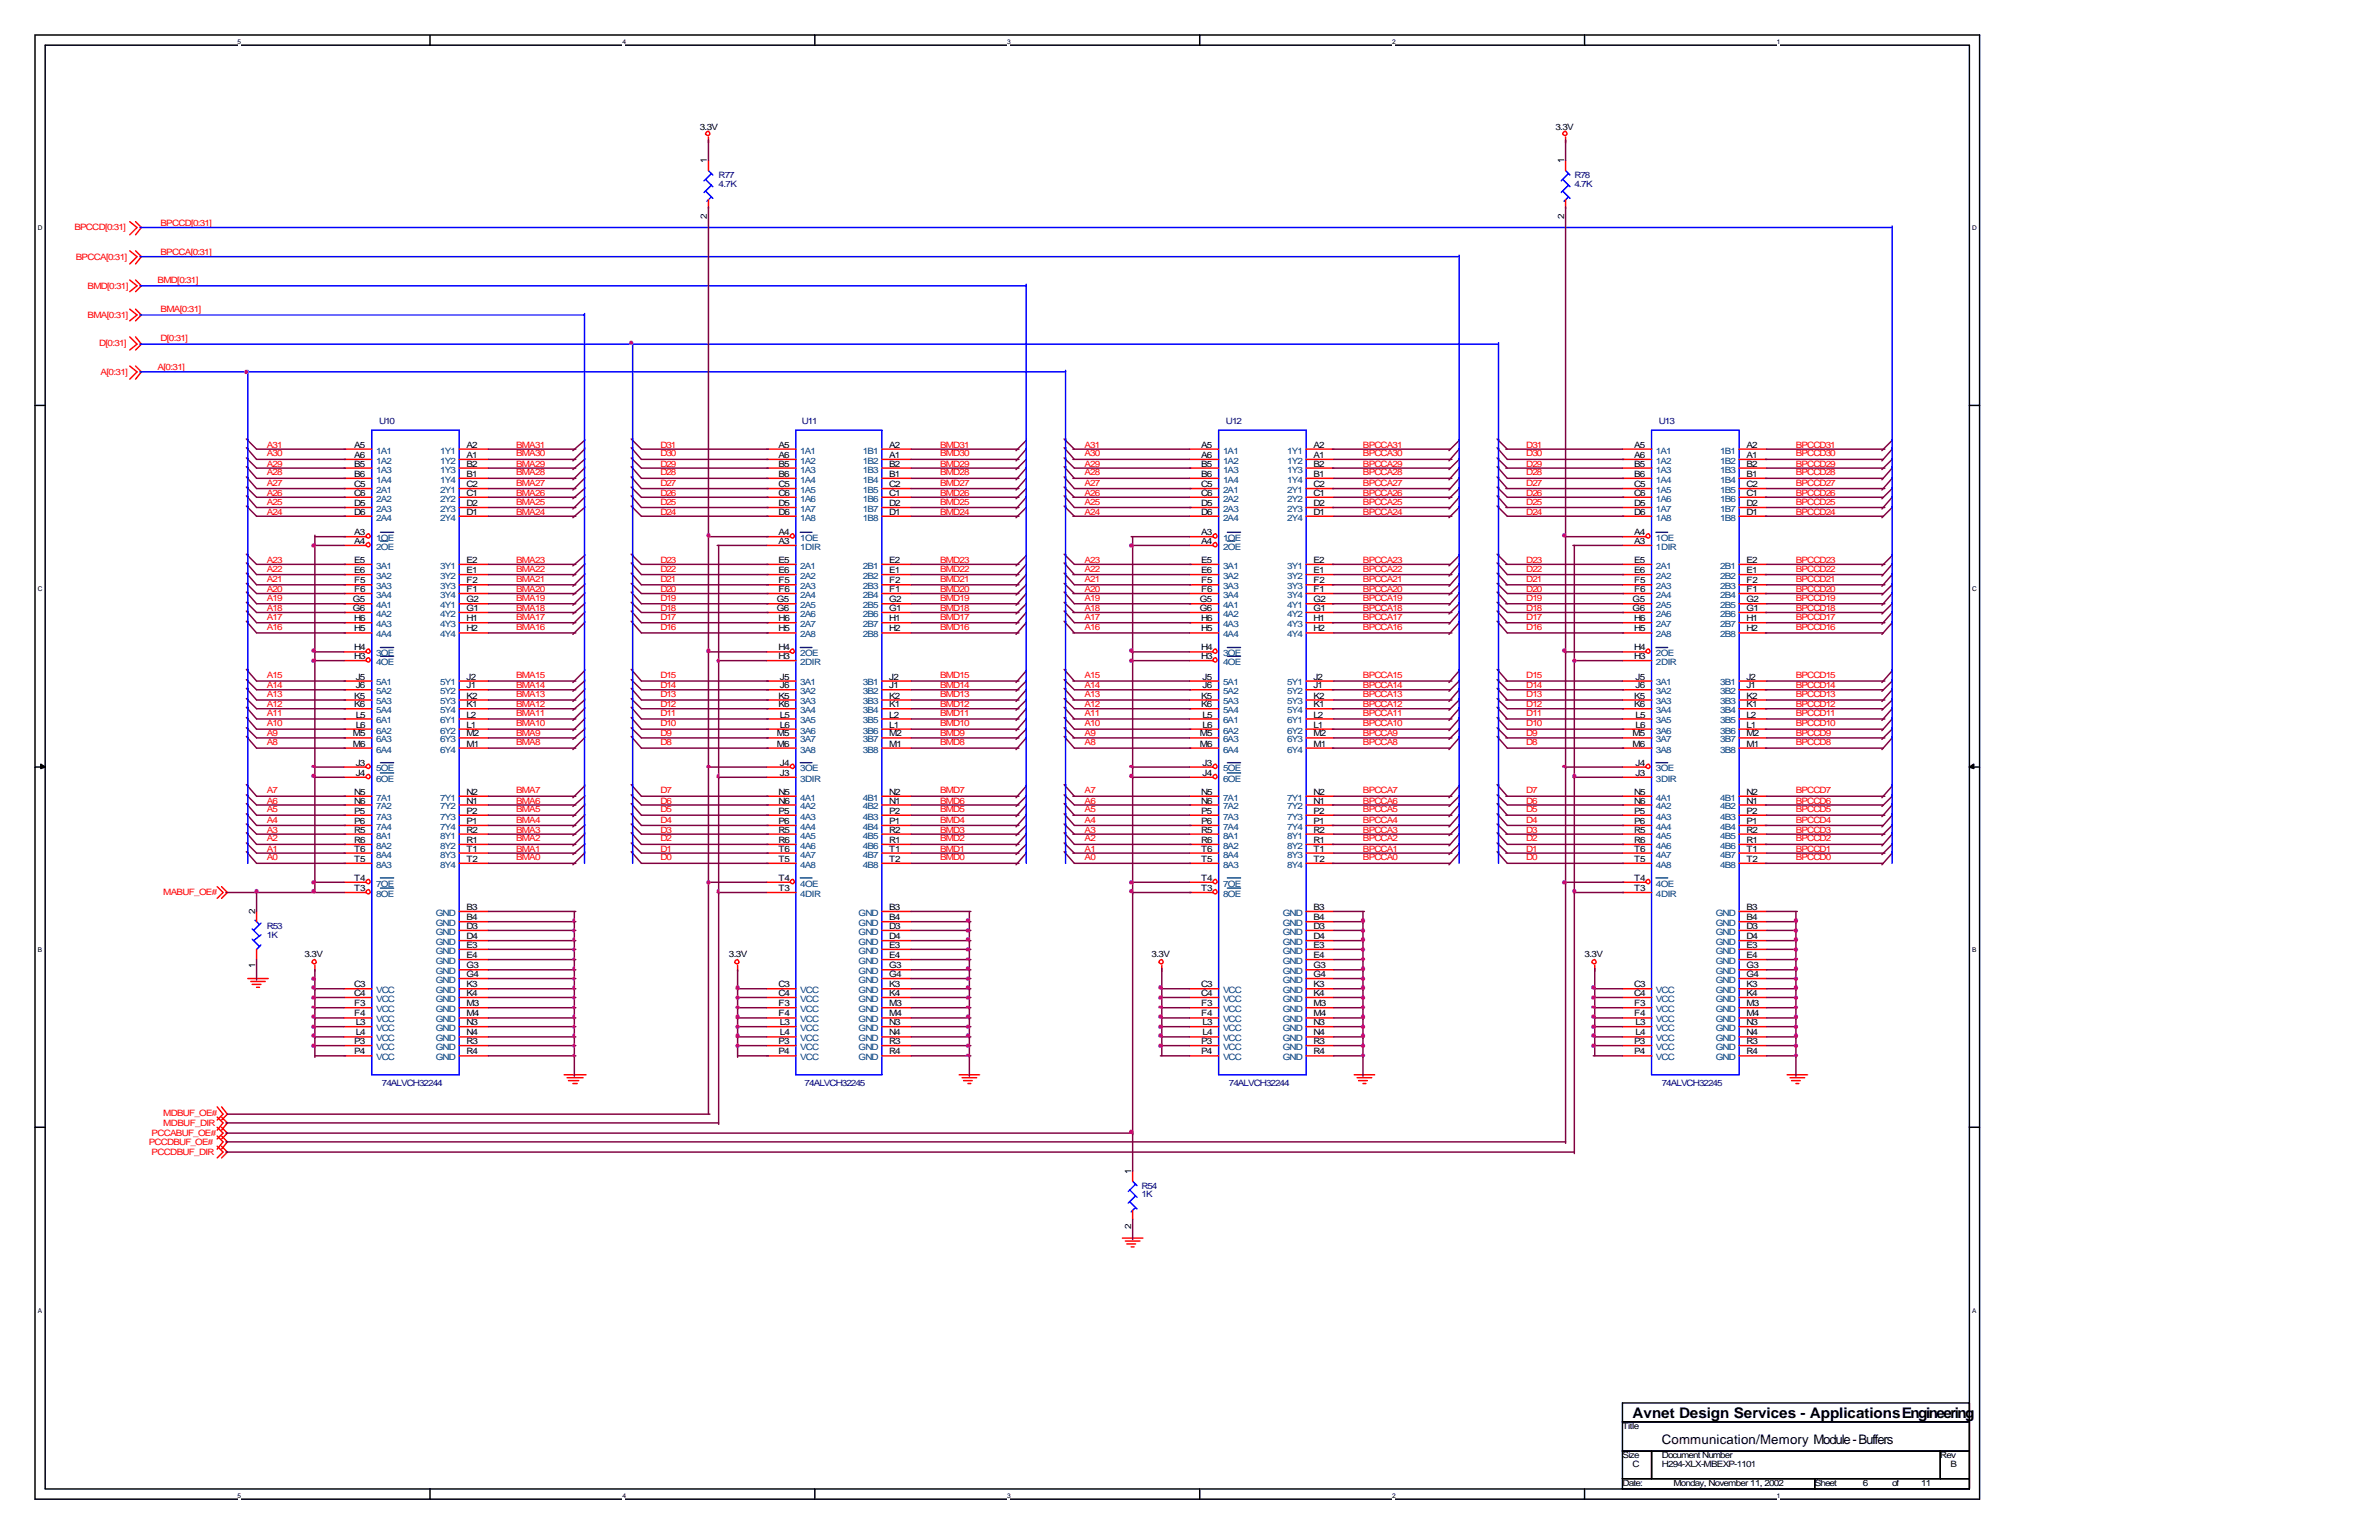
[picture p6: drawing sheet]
<svg xmlns="http://www.w3.org/2000/svg" width="432mm" height="279mm" viewBox="0 0 432 279" stroke-linecap="round" stroke-linejoin="round" font-family="sans-serif">
<defs><g id="words">
<text font-size="2.6" x="296.3" y="257.2">Avnet Design Services - Applications Engineering</text>
<text font-size="2.4" x="301.6" y="261.9">Communication/Memory Module - Buffers</text>
<g font-size="1.6">
<text x="127" y="23.5">3.3V</text>
<text x="282.3" y="23.5">3.3V</text>
<text x="128.3" y="29.6" transform="rotate(-90 128.3 29.6)">1</text>
<text x="283.9" y="29.6" transform="rotate(-90 283.9 29.6)">1</text>
<text x="128.3" y="39.7" transform="rotate(-90 128.3 39.7)">2</text>
<text x="283.9" y="39.7" transform="rotate(-90 283.9 39.7)">2</text>
<text x="64.3" y="81.2">A5</text>
<text x="64.3" y="83.1">A6</text>
<text x="84.7" y="81.2">A2</text>
<text x="84.7" y="83.1">A1</text>
<text x="141.3" y="81.2">A5</text>
<text x="141.3" y="83.1">A6</text>
<text x="161.4" y="81.2">A2</text>
<text x="161.4" y="83.1">A1</text>
<text x="218" y="81.2">A5</text>
<text x="218" y="83.1">A6</text>
<text x="238.4" y="81.2">A2</text>
<text x="238.4" y="83.1">A1</text>
<text x="296.6" y="81.2">A5</text>
<text x="296.6" y="83.1">A6</text>
<text x="317" y="81.2">A2</text>
<text x="317" y="83.1">A1</text>
<text x="64.3" y="84.7">B5</text>
<text x="64.3" y="86.5">B6</text>
<text x="64.3" y="88.4">C5</text>
<text x="64.3" y="90">C6</text>
<text x="84.7" y="84.7">B2</text>
<text x="84.7" y="86.5">B1</text>
<text x="84.7" y="88.4">C2</text>
<text x="84.7" y="90">C1</text>
<text x="141.3" y="84.7">B5</text>
<text x="141.3" y="86.5">B6</text>
<text x="141.3" y="88.4">C5</text>
<text x="141.3" y="90">C6</text>
<text x="161.4" y="84.7">B2</text>
<text x="161.4" y="86.5">B1</text>
<text x="161.4" y="88.4">C2</text>
<text x="161.4" y="90">C1</text>
<text x="218" y="84.7">B5</text>
<text x="218" y="86.5">B6</text>
<text x="218" y="88.4">C5</text>
<text x="218" y="90">C6</text>
<text x="238.4" y="84.7">B2</text>
<text x="238.4" y="86.5">B1</text>
<text x="238.4" y="88.4">C2</text>
<text x="238.4" y="90">C1</text>
<text x="296.6" y="84.7">B5</text>
<text x="296.6" y="86.5">B6</text>
<text x="296.6" y="88.4">C5</text>
<text x="296.6" y="90">C6</text>
<text x="317" y="84.7">B2</text>
<text x="317" y="86.5">B1</text>
<text x="317" y="88.4">C2</text>
<text x="317" y="90">C1</text>
<text x="64.3" y="91.8">D5</text>
<text x="64.3" y="93.4">D6</text>
<text x="84.7" y="91.8">D2</text>
<text x="84.7" y="93.4">D1</text>
<text x="141.3" y="91.8">D5</text>
<text x="141.3" y="93.4">D6</text>
<text x="161.4" y="91.8">D2</text>
<text x="161.4" y="93.4">D1</text>
<text x="218" y="91.8">D5</text>
<text x="218" y="93.4">D6</text>
<text x="238.4" y="91.8">D2</text>
<text x="238.4" y="93.4">D1</text>
<text x="296.6" y="91.8">D5</text>
<text x="296.6" y="93.4">D6</text>
<text x="317" y="91.8">D2</text>
<text x="317" y="93.4">D1</text>
<text x="64.3" y="98.7">A4</text>
<text x="64.3" y="97.1">A3</text>
<text x="141.3" y="97.1">A4</text>
<text x="141.3" y="98.7">A3</text>
<text x="218" y="98.7">A4</text>
<text x="218" y="97.1">A3</text>
<text x="296.6" y="97.1">A4</text>
<text x="296.6" y="98.7">A3</text>
<text x="64.3" y="102.1">E5</text>
<text x="64.3" y="104">E6</text>
<text x="64.3" y="105.8">F5</text>
<text x="64.3" y="107.4">F6</text>
<text x="84.7" y="102.1">E2</text>
<text x="84.7" y="104">E1</text>
<text x="84.7" y="105.8">F2</text>
<text x="84.7" y="107.4">F1</text>
<text x="141.3" y="102.1">E5</text>
<text x="141.3" y="104">E6</text>
<text x="141.3" y="105.8">F5</text>
<text x="141.3" y="107.4">F6</text>
<text x="161.4" y="102.1">E2</text>
<text x="161.4" y="104">E1</text>
<text x="161.4" y="105.8">F2</text>
<text x="161.4" y="107.4">F1</text>
<text x="218" y="102.1">E5</text>
<text x="218" y="104">E6</text>
<text x="218" y="105.8">F5</text>
<text x="218" y="107.4">F6</text>
<text x="238.4" y="102.1">E2</text>
<text x="238.4" y="104">E1</text>
<text x="238.4" y="105.8">F2</text>
<text x="238.4" y="107.4">F1</text>
<text x="296.6" y="102.1">E5</text>
<text x="296.6" y="104">E6</text>
<text x="296.6" y="105.8">F5</text>
<text x="296.6" y="107.4">F6</text>
<text x="317" y="102.1">E2</text>
<text x="317" y="104">E1</text>
<text x="317" y="105.8">F2</text>
<text x="317" y="107.4">F1</text>
<text x="64" y="109.3">G5</text>
<text x="64" y="110.9">G6</text>
<text x="64.3" y="112.7">H6</text>
<text x="84.7" y="109.3">G2</text>
<text x="84.7" y="110.9">G1</text>
<text x="84.7" y="112.7">H1</text>
<text x="141" y="109.3">G5</text>
<text x="141" y="110.9">G6</text>
<text x="141.3" y="112.7">H6</text>
<text x="161.4" y="109.3">G2</text>
<text x="161.4" y="110.9">G1</text>
<text x="161.4" y="112.7">H1</text>
<text x="217.8" y="109.3">G5</text>
<text x="217.8" y="110.9">G6</text>
<text x="218" y="112.7">H6</text>
<text x="238.4" y="109.3">G2</text>
<text x="238.4" y="110.9">G1</text>
<text x="238.4" y="112.7">H1</text>
<text x="296.3" y="109.3">G5</text>
<text x="296.3" y="110.9">G6</text>
<text x="296.6" y="112.7">H6</text>
<text x="317" y="109.3">G2</text>
<text x="317" y="110.9">G1</text>
<text x="317" y="112.7">H1</text>
<text x="64.3" y="114.6">H5</text>
<text x="64.3" y="118">H4</text>
<text x="64.3" y="119.6">H3</text>
<text x="84.7" y="114.6">H2</text>
<text x="141.3" y="114.6">H5</text>
<text x="141.3" y="118">H4</text>
<text x="141.3" y="119.6">H3</text>
<text x="161.4" y="114.6">H2</text>
<text x="218" y="114.6">H5</text>
<text x="218" y="118">H4</text>
<text x="218" y="119.6">H3</text>
<text x="238.4" y="114.6">H2</text>
<text x="296.6" y="114.6">H5</text>
<text x="296.6" y="118">H4</text>
<text x="296.6" y="119.6">H3</text>
<text x="317" y="114.6">H2</text>
<text x="64.6" y="123.3">J5</text>
<text x="64.6" y="124.9">J6</text>
<text x="84.7" y="123.3">J2</text>
<text x="84.7" y="124.9">J1</text>
<text x="141.6" y="123.3">J5</text>
<text x="141.6" y="124.9">J6</text>
<text x="161.4" y="123.3">J2</text>
<text x="161.4" y="124.9">J1</text>
<text x="218.3" y="123.3">J5</text>
<text x="218.3" y="124.9">J6</text>
<text x="238.4" y="123.3">J2</text>
<text x="238.4" y="124.9">J1</text>
<text x="296.9" y="123.3">J5</text>
<text x="296.9" y="124.9">J6</text>
<text x="317" y="123.3">J2</text>
<text x="317" y="124.9">J1</text>
<text x="64.3" y="126.7">K5</text>
<text x="64.3" y="128.3">K6</text>
<text x="64.6" y="130.2">L5</text>
<text x="84.7" y="126.7">K2</text>
<text x="84.7" y="128.3">K1</text>
<text x="84.7" y="130.2">L2</text>
<text x="141.3" y="126.7">K5</text>
<text x="141.3" y="128.3">K6</text>
<text x="141.6" y="130.2">L5</text>
<text x="161.4" y="126.7">K2</text>
<text x="161.4" y="128.3">K1</text>
<text x="161.4" y="130.2">L2</text>
<text x="218" y="126.7">K5</text>
<text x="218" y="128.3">K6</text>
<text x="218.3" y="130.2">L5</text>
<text x="238.4" y="126.7">K2</text>
<text x="238.4" y="128.3">K1</text>
<text x="238.4" y="130.2">L2</text>
<text x="296.6" y="126.7">K5</text>
<text x="296.6" y="128.3">K6</text>
<text x="296.9" y="130.2">L5</text>
<text x="317" y="126.7">K2</text>
<text x="317" y="128.3">K1</text>
<text x="317" y="130.2">L2</text>
<text x="64" y="133.6">M5</text>
<text x="64" y="135.5">M6</text>
<text x="64.6" y="132">L6</text>
<text x="84.7" y="132">L1</text>
<text x="84.7" y="133.6">M2</text>
<text x="84.7" y="135.5">M1</text>
<text x="141" y="133.6">M5</text>
<text x="141" y="135.5">M6</text>
<text x="141.6" y="132">L6</text>
<text x="161.4" y="132">L1</text>
<text x="161.4" y="133.6">M2</text>
<text x="161.4" y="135.5">M1</text>
<text x="217.8" y="133.6">M5</text>
<text x="217.8" y="135.5">M6</text>
<text x="218.3" y="132">L6</text>
<text x="238.4" y="132">L1</text>
<text x="238.4" y="133.6">M2</text>
<text x="238.4" y="135.5">M1</text>
<text x="296.3" y="133.6">M5</text>
<text x="296.3" y="135.5">M6</text>
<text x="296.9" y="132">L6</text>
<text x="317" y="132">L1</text>
<text x="317" y="133.6">M2</text>
<text x="317" y="135.5">M1</text>
<text x="64.6" y="140.8">J4</text>
<text x="64.6" y="138.9">J3</text>
<text x="141.6" y="138.9">J4</text>
<text x="141.6" y="140.8">J3</text>
<text x="218.3" y="140.8">J4</text>
<text x="218.3" y="138.9">J3</text>
<text x="296.9" y="138.9">J4</text>
<text x="296.9" y="140.8">J3</text>
<text x="64.3" y="144.2">N5</text>
<text x="64.3" y="145.8">N6</text>
<text x="64.3" y="147.6">P5</text>
<text x="64.3" y="149.5">P6</text>
<text x="84.7" y="144.2">N2</text>
<text x="84.7" y="145.8">N1</text>
<text x="84.7" y="147.6">P2</text>
<text x="84.7" y="149.5">P1</text>
<text x="141.3" y="144.2">N5</text>
<text x="141.3" y="145.8">N6</text>
<text x="141.3" y="147.6">P5</text>
<text x="141.3" y="149.5">P6</text>
<text x="161.4" y="144.2">N2</text>
<text x="161.4" y="145.8">N1</text>
<text x="161.4" y="147.6">P2</text>
<text x="161.4" y="149.5">P1</text>
<text x="218" y="144.2">N5</text>
<text x="218" y="145.8">N6</text>
<text x="218" y="147.6">P5</text>
<text x="218" y="149.5">P6</text>
<text x="238.4" y="144.2">N2</text>
<text x="238.4" y="145.8">N1</text>
<text x="238.4" y="147.6">P2</text>
<text x="238.4" y="149.5">P1</text>
<text x="296.6" y="144.2">N5</text>
<text x="296.6" y="145.8">N6</text>
<text x="296.6" y="147.6">P5</text>
<text x="296.6" y="149.5">P6</text>
<text x="317" y="144.2">N2</text>
<text x="317" y="145.8">N1</text>
<text x="317" y="147.6">P2</text>
<text x="317" y="149.5">P1</text>
<text x="64.3" y="151.1">R5</text>
<text x="64.3" y="152.9">R6</text>
<text x="64.3" y="154.5">T6</text>
<text x="84.7" y="151.1">R2</text>
<text x="84.7" y="152.9">R1</text>
<text x="84.7" y="154.5">T1</text>
<text x="141.3" y="151.1">R5</text>
<text x="141.3" y="152.9">R6</text>
<text x="141.3" y="154.5">T6</text>
<text x="161.4" y="151.1">R2</text>
<text x="161.4" y="152.9">R1</text>
<text x="161.4" y="154.5">T1</text>
<text x="218" y="151.1">R5</text>
<text x="218" y="152.9">R6</text>
<text x="218" y="154.5">T6</text>
<text x="238.4" y="151.1">R2</text>
<text x="238.4" y="152.9">R1</text>
<text x="238.4" y="154.5">T1</text>
<text x="296.6" y="151.1">R5</text>
<text x="296.6" y="152.9">R6</text>
<text x="296.6" y="154.5">T6</text>
<text x="317" y="151.1">R2</text>
<text x="317" y="152.9">R1</text>
<text x="317" y="154.5">T1</text>
<text x="64.3" y="156.4">T5</text>
<text x="64.3" y="159.8">T4</text>
<text x="64.3" y="161.7">T3</text>
<text x="84.7" y="156.4">T2</text>
<text x="141.3" y="156.4">T5</text>
<text x="141.3" y="159.8">T4</text>
<text x="141.3" y="161.7">T3</text>
<text x="161.4" y="156.4">T2</text>
<text x="218" y="156.4">T5</text>
<text x="218" y="159.8">T4</text>
<text x="218" y="161.7">T3</text>
<text x="238.4" y="156.4">T2</text>
<text x="296.6" y="156.4">T5</text>
<text x="296.6" y="159.8">T4</text>
<text x="296.6" y="161.7">T3</text>
<text x="317" y="156.4">T2</text>
<text x="46.3" y="165.9" transform="rotate(-90 46.3 165.9)">2</text>
<text x="84.7" y="165.1">B3</text>
<text x="84.7" y="167">B4</text>
<text x="161.4" y="165.1">B3</text>
<text x="161.4" y="167">B4</text>
<text x="238.4" y="165.1">B3</text>
<text x="238.4" y="167">B4</text>
<text x="317" y="165.1">B3</text>
<text x="317" y="167">B4</text>
<text x="55.3" y="173.6">3.3V</text>
<text x="84.7" y="168.5">D3</text>
<text x="84.7" y="170.4">D4</text>
<text x="84.7" y="172">E3</text>
<text x="84.7" y="173.8">E4</text>
<text x="132.3" y="173.6">3.3V</text>
<text x="161.4" y="168.5">D3</text>
<text x="161.4" y="170.4">D4</text>
<text x="161.4" y="172">E3</text>
<text x="161.4" y="173.8">E4</text>
<text x="209" y="173.6">3.3V</text>
<text x="238.4" y="168.5">D3</text>
<text x="238.4" y="170.4">D4</text>
<text x="238.4" y="172">E3</text>
<text x="238.4" y="173.8">E4</text>
<text x="287.6" y="173.6">3.3V</text>
<text x="317" y="168.5">D3</text>
<text x="317" y="170.4">D4</text>
<text x="317" y="172">E3</text>
<text x="317" y="173.8">E4</text>
<text x="46.3" y="175.7" transform="rotate(-90 46.3 175.7)">1</text>
<text x="64.3" y="179.1">C3</text>
<text x="84.7" y="175.7">G3</text>
<text x="84.7" y="177.3">G4</text>
<text x="84.7" y="179.1">K3</text>
<text x="141.3" y="179.1">C3</text>
<text x="161.4" y="175.7">G3</text>
<text x="161.4" y="177.3">G4</text>
<text x="161.4" y="179.1">K3</text>
<text x="218" y="179.1">C3</text>
<text x="238.4" y="175.7">G3</text>
<text x="238.4" y="177.3">G4</text>
<text x="238.4" y="179.1">K3</text>
<text x="296.6" y="179.1">C3</text>
<text x="317" y="175.7">G3</text>
<text x="317" y="177.3">G4</text>
<text x="317" y="179.1">K3</text>
<text x="64.3" y="180.7">C4</text>
<text x="64.3" y="182.6">F3</text>
<text x="64.3" y="184.4">F4</text>
<text x="84.7" y="180.7">K4</text>
<text x="84.7" y="182.6">M3</text>
<text x="84.7" y="184.4">M4</text>
<text x="141.3" y="180.7">C4</text>
<text x="141.3" y="182.6">F3</text>
<text x="141.3" y="184.4">F4</text>
<text x="161.4" y="180.7">K4</text>
<text x="161.4" y="182.6">M3</text>
<text x="161.4" y="184.4">M4</text>
<text x="218" y="180.7">C4</text>
<text x="218" y="182.6">F3</text>
<text x="218" y="184.4">F4</text>
<text x="238.4" y="180.7">K4</text>
<text x="238.4" y="182.6">M3</text>
<text x="238.4" y="184.4">M4</text>
<text x="296.6" y="180.7">C4</text>
<text x="296.6" y="182.6">F3</text>
<text x="296.6" y="184.4">F4</text>
<text x="317" y="180.7">K4</text>
<text x="317" y="182.6">M3</text>
<text x="317" y="184.4">M4</text>
<text x="64.3" y="189.4">P3</text>
<text x="64.3" y="191.3">P4</text>
<text x="64.6" y="186">L3</text>
<text x="64.6" y="187.9">L4</text>
<text x="84.7" y="186">N3</text>
<text x="84.7" y="187.9">N4</text>
<text x="84.7" y="189.4">R3</text>
<text x="84.7" y="191.3">R4</text>
<text x="141.3" y="189.4">P3</text>
<text x="141.3" y="191.3">P4</text>
<text x="141.6" y="186">L3</text>
<text x="141.6" y="187.9">L4</text>
<text x="161.4" y="186">N3</text>
<text x="161.4" y="187.9">N4</text>
<text x="161.4" y="189.4">R3</text>
<text x="161.4" y="191.3">R4</text>
<text x="218" y="189.4">P3</text>
<text x="218" y="191.3">P4</text>
<text x="218.3" y="186">L3</text>
<text x="218.3" y="187.9">L4</text>
<text x="238.4" y="186">N3</text>
<text x="238.4" y="187.9">N4</text>
<text x="238.4" y="189.4">R3</text>
<text x="238.4" y="191.3">R4</text>
<text x="296.6" y="189.4">P3</text>
<text x="296.6" y="191.3">P4</text>
<text x="296.9" y="186">L3</text>
<text x="296.9" y="187.9">L4</text>
<text x="317" y="186">N3</text>
<text x="317" y="187.9">N4</text>
<text x="317" y="189.4">R3</text>
<text x="317" y="191.3">R4</text>
<text x="205.3" y="213" transform="rotate(-90 205.3 213)">1</text>
<text x="205.3" y="223" transform="rotate(-90 205.3 223)">2</text>
<text x="294.5" y="259.3">Title</text>
<text x="294.5" y="264.6">Size</text>
<text x="294.5" y="269.6">Date:</text>
<text x="296.3" y="266.2">C</text>
<text x="301.6" y="264.6">Document Number</text>
<text x="301.6" y="266.2">H294-XLX-MBEXP-1101</text>
<text x="303.7" y="269.6">Monday, November 11, 2002</text>
<text x="329.4" y="269.6">Sheet</text>
<text x="338.1" y="269.6">6</text>
<text x="343.4" y="269.6">of</text>
<text x="348.7" y="269.6">11</text>
<text x="352.2" y="264.6">Rev</text>
<text x="354" y="266.2">B</text>
</g>
<g font-size="1.6" fill="#000080">
<text x="130.4" y="32.3">R77</text>
<text x="130.4" y="33.9">4.7K</text>
<text x="285.8" y="32.3">R78</text>
<text x="285.8" y="33.9">4.7K</text>
<text x="68.8" y="77">U10</text>
<text x="145.5" y="77">U11</text>
<text x="222.5" y="77">U12</text>
<text x="301.1" y="77">U13</text>
<text x="48.4" y="168.5">R53</text>
<text x="48.4" y="170.1">1K</text>
<text x="69.3" y="197.1">74ALVCH32244</text>
<text x="146" y="197.1">74ALVCH32245</text>
<text x="223" y="197.1">74ALVCH32244</text>
<text x="301.6" y="197.1">74ALVCH32245</text>
<text x="207.2" y="215.6">R54</text>
<text x="207.2" y="217.2">1K</text>
</g>
<g font-size="1.6" fill="#f00">
<text x="13.5" y="41.8">BPCCD[0:31]</text>
<text x="29.1" y="41">BPCCD[0:31]</text>
<text x="13.8" y="47.1">BPCCA[0:31]</text>
<text x="29.1" y="46.3">BPCCA[0:31]</text>
<text x="15.9" y="52.4">BMD[0:31]</text>
<text x="28.6" y="51.3">BMD[0:31]</text>
<text x="15.9" y="57.7">BMA[0:31]</text>
<text x="29.1" y="56.6">BMA[0:31]</text>
<text x="18" y="62.7">D[0:31]</text>
<text x="29.1" y="61.9">D[0:31]</text>
<text x="18.3" y="68">A[0:31]</text>
<text x="28.6" y="67.2">A[0:31]</text>
<text x="48.4" y="81.2">A31</text>
<text x="48.4" y="82.8">A30</text>
<text x="93.7" y="82.8">BMA30</text>
<text x="93.7" y="81.2">BMA31</text>
<text x="119.9" y="82.8">D30</text>
<text x="119.9" y="81.2">D31</text>
<text x="170.7" y="81.2">BMD31</text>
<text x="170.7" y="82.8">BMD30</text>
<text x="196.9" y="81.2">A31</text>
<text x="196.9" y="82.8">A30</text>
<text x="247.4" y="81.2">BPCCA31</text>
<text x="247.4" y="82.8">BPCCA30</text>
<text x="277" y="81.2">D31</text>
<text x="277" y="82.8">D30</text>
<text x="326" y="81.2">BPCCD31</text>
<text x="326" y="82.8">BPCCD30</text>
<text x="48.4" y="84.7">A29</text>
<text x="48.4" y="86.3">A28</text>
<text x="48.4" y="88.1">A27</text>
<text x="48.4" y="90">A26</text>
<text x="93.7" y="90">BMA26</text>
<text x="93.7" y="88.1">BMA27</text>
<text x="93.7" y="86.3">BMA28</text>
<text x="93.7" y="84.7">BMA29</text>
<text x="119.9" y="84.7">D29</text>
<text x="119.9" y="90">D26</text>
<text x="119.9" y="86.3">D28</text>
<text x="119.9" y="88.1">D27</text>
<text x="170.7" y="84.7">BMD29</text>
<text x="170.7" y="86.3">BMD28</text>
<text x="170.7" y="88.1">BMD27</text>
<text x="170.7" y="90">BMD26</text>
<text x="196.9" y="84.7">A29</text>
<text x="196.9" y="86.3">A28</text>
<text x="196.9" y="88.1">A27</text>
<text x="196.9" y="90">A26</text>
<text x="247.4" y="84.7">BPCCA29</text>
<text x="247.4" y="86.3">BPCCA28</text>
<text x="247.4" y="88.1">BPCCA27</text>
<text x="247.4" y="90">BPCCA26</text>
<text x="277" y="84.7">D29</text>
<text x="277" y="86.3">D28</text>
<text x="277" y="88.1">D27</text>
<text x="277" y="90">D26</text>
<text x="326" y="84.7">BPCCD29</text>
<text x="326" y="86.3">BPCCD28</text>
<text x="326" y="88.1">BPCCD27</text>
<text x="326" y="90">BPCCD26</text>
<text x="48.4" y="91.5">A25</text>
<text x="48.4" y="93.4">A24</text>
<text x="93.7" y="93.4">BMA24</text>
<text x="93.7" y="91.5">BMA25</text>
<text x="119.9" y="91.5">D25</text>
<text x="119.9" y="93.4">D24</text>
<text x="170.7" y="91.5">BMD25</text>
<text x="170.7" y="93.4">BMD24</text>
<text x="196.9" y="91.5">A25</text>
<text x="196.9" y="93.4">A24</text>
<text x="247.4" y="91.5">BPCCA25</text>
<text x="247.4" y="93.4">BPCCA24</text>
<text x="277" y="91.5">D25</text>
<text x="277" y="93.4">D24</text>
<text x="326" y="91.5">BPCCD25</text>
<text x="326" y="93.4">BPCCD24</text>
<text x="48.4" y="102.1">A23</text>
<text x="48.4" y="103.7">A22</text>
<text x="48.4" y="105.6">A21</text>
<text x="48.4" y="107.4">A20</text>
<text x="93.7" y="107.4">BMA20</text>
<text x="93.7" y="105.6">BMA21</text>
<text x="93.7" y="103.7">BMA22</text>
<text x="93.7" y="102.1">BMA23</text>
<text x="119.9" y="105.6">D21</text>
<text x="119.9" y="102.1">D23</text>
<text x="119.9" y="103.7">D22</text>
<text x="119.9" y="107.4">D20</text>
<text x="170.7" y="102.1">BMD23</text>
<text x="170.7" y="103.7">BMD22</text>
<text x="170.7" y="105.6">BMD21</text>
<text x="170.7" y="107.4">BMD20</text>
<text x="196.9" y="102.1">A23</text>
<text x="196.9" y="103.7">A22</text>
<text x="196.9" y="105.6">A21</text>
<text x="196.9" y="107.4">A20</text>
<text x="247.4" y="102.1">BPCCA23</text>
<text x="247.4" y="103.7">BPCCA22</text>
<text x="247.4" y="105.6">BPCCA21</text>
<text x="247.4" y="107.4">BPCCA20</text>
<text x="277" y="102.1">D23</text>
<text x="277" y="103.7">D22</text>
<text x="277" y="105.6">D21</text>
<text x="277" y="107.4">D20</text>
<text x="326" y="102.1">BPCCD23</text>
<text x="326" y="103.7">BPCCD22</text>
<text x="326" y="105.6">BPCCD21</text>
<text x="326" y="107.4">BPCCD20</text>
<text x="48.4" y="109">A19</text>
<text x="48.4" y="110.9">A18</text>
<text x="48.4" y="112.4">A17</text>
<text x="93.7" y="112.4">BMA17</text>
<text x="93.7" y="110.9">BMA18</text>
<text x="93.7" y="109">BMA19</text>
<text x="119.9" y="112.4">D17</text>
<text x="119.9" y="109">D19</text>
<text x="119.9" y="110.9">D18</text>
<text x="170.7" y="109">BMD19</text>
<text x="170.7" y="110.9">BMD18</text>
<text x="170.7" y="112.4">BMD17</text>
<text x="196.9" y="109">A19</text>
<text x="196.9" y="110.9">A18</text>
<text x="196.9" y="112.4">A17</text>
<text x="247.4" y="109">BPCCA19</text>
<text x="247.4" y="110.9">BPCCA18</text>
<text x="247.4" y="112.4">BPCCA17</text>
<text x="277" y="109">D19</text>
<text x="277" y="110.9">D18</text>
<text x="277" y="112.4">D17</text>
<text x="326" y="109">BPCCD19</text>
<text x="326" y="110.9">BPCCD18</text>
<text x="326" y="112.4">BPCCD17</text>
<text x="48.4" y="114.3">A16</text>
<text x="93.7" y="114.3">BMA16</text>
<text x="119.9" y="114.3">D16</text>
<text x="170.7" y="114.3">BMD16</text>
<text x="196.9" y="114.3">A16</text>
<text x="247.4" y="114.3">BPCCA16</text>
<text x="277" y="114.3">D16</text>
<text x="326" y="114.3">BPCCD16</text>
<text x="48.4" y="123">A15</text>
<text x="48.4" y="124.9">A14</text>
<text x="93.7" y="124.9">BMA14</text>
<text x="93.7" y="123">BMA15</text>
<text x="119.9" y="123">D15</text>
<text x="119.9" y="124.9">D14</text>
<text x="170.7" y="123">BMD15</text>
<text x="170.7" y="124.9">BMD14</text>
<text x="196.9" y="123">A15</text>
<text x="196.9" y="124.9">A14</text>
<text x="247.4" y="123">BPCCA15</text>
<text x="247.4" y="124.9">BPCCA14</text>
<text x="277" y="123">D15</text>
<text x="277" y="124.9">D14</text>
<text x="326" y="123">BPCCD15</text>
<text x="326" y="124.9">BPCCD14</text>
<text x="48.4" y="126.5">A13</text>
<text x="48.4" y="128.3">A12</text>
<text x="48.4" y="129.9">A11</text>
<text x="48.4" y="131.8">A10</text>
<text x="93.7" y="131.8">BMA10</text>
<text x="93.7" y="129.9">BMA11</text>
<text x="93.7" y="128.3">BMA12</text>
<text x="93.7" y="126.5">BMA13</text>
<text x="119.9" y="131.8">D10</text>
<text x="119.9" y="129.9">D11</text>
<text x="119.9" y="126.5">D13</text>
<text x="119.9" y="128.3">D12</text>
<text x="170.7" y="126.5">BMD13</text>
<text x="170.7" y="128.3">BMD12</text>
<text x="170.7" y="129.9">BMD11</text>
<text x="170.7" y="131.8">BMD10</text>
<text x="196.9" y="126.5">A13</text>
<text x="196.9" y="128.3">A12</text>
<text x="196.9" y="129.9">A11</text>
<text x="196.9" y="131.8">A10</text>
<text x="247.4" y="126.5">BPCCA13</text>
<text x="247.4" y="128.3">BPCCA12</text>
<text x="247.4" y="129.9">BPCCA11</text>
<text x="247.4" y="131.8">BPCCA10</text>
<text x="277" y="126.5">D13</text>
<text x="277" y="128.3">D12</text>
<text x="277" y="129.9">D11</text>
<text x="277" y="131.8">D10</text>
<text x="326" y="126.5">BPCCD13</text>
<text x="326" y="128.3">BPCCD12</text>
<text x="326" y="129.9">BPCCD11</text>
<text x="326" y="131.8">BPCCD10</text>
<text x="48.4" y="133.6">A9</text>
<text x="48.4" y="135.2">A8</text>
<text x="93.7" y="135.2">BMA8</text>
<text x="93.7" y="133.6">BMA9</text>
<text x="119.9" y="135.2">D8</text>
<text x="119.9" y="133.6">D9</text>
<text x="170.7" y="133.6">BMD9</text>
<text x="170.7" y="135.2">BMD8</text>
<text x="196.9" y="133.6">A9</text>
<text x="196.9" y="135.2">A8</text>
<text x="247.4" y="133.6">BPCCA9</text>
<text x="247.4" y="135.2">BPCCA8</text>
<text x="277" y="133.6">D9</text>
<text x="277" y="135.2">D8</text>
<text x="326" y="133.6">BPCCD9</text>
<text x="326" y="135.2">BPCCD8</text>
<text x="48.4" y="143.9">A7</text>
<text x="93.7" y="143.9">BMA7</text>
<text x="119.9" y="143.9">D7</text>
<text x="170.7" y="143.9">BMD7</text>
<text x="196.9" y="143.9">A7</text>
<text x="247.4" y="143.9">BPCCA7</text>
<text x="277" y="143.9">D7</text>
<text x="326" y="143.9">BPCCD7</text>
<text x="48.4" y="145.8">A6</text>
<text x="48.4" y="147.4">A5</text>
<text x="48.4" y="149.2">A4</text>
<text x="93.7" y="149.2">BMA4</text>
<text x="93.7" y="147.4">BMA5</text>
<text x="93.7" y="145.8">BMA6</text>
<text x="119.9" y="145.8">D6</text>
<text x="119.9" y="149.2">D4</text>
<text x="119.9" y="147.4">D5</text>
<text x="170.7" y="145.8">BMD6</text>
<text x="170.7" y="147.4">BMD5</text>
<text x="170.7" y="149.2">BMD4</text>
<text x="196.9" y="145.8">A6</text>
<text x="196.9" y="147.4">A5</text>
<text x="196.9" y="149.2">A4</text>
<text x="247.4" y="145.8">BPCCA6</text>
<text x="247.4" y="147.4">BPCCA5</text>
<text x="247.4" y="149.2">BPCCA4</text>
<text x="277" y="145.8">D6</text>
<text x="277" y="147.4">D5</text>
<text x="277" y="149.2">D4</text>
<text x="326" y="145.8">BPCCD6</text>
<text x="326" y="147.4">BPCCD5</text>
<text x="326" y="149.2">BPCCD4</text>
<text x="48.4" y="151.1">A3</text>
<text x="48.4" y="152.7">A2</text>
<text x="48.4" y="154.5">A1</text>
<text x="93.7" y="154.5">BMA1</text>
<text x="93.7" y="152.7">BMA2</text>
<text x="93.7" y="151.1">BMA3</text>
<text x="119.9" y="151.1">D3</text>
<text x="119.9" y="154.5">D1</text>
<text x="119.9" y="152.7">D2</text>
<text x="170.7" y="151.1">BMD3</text>
<text x="170.7" y="152.7">BMD2</text>
<text x="170.7" y="154.5">BMD1</text>
<text x="196.9" y="151.1">A3</text>
<text x="196.9" y="152.7">A2</text>
<text x="196.9" y="154.5">A1</text>
<text x="247.4" y="151.1">BPCCA3</text>
<text x="247.4" y="152.7">BPCCA2</text>
<text x="247.4" y="154.5">BPCCA1</text>
<text x="277" y="151.1">D3</text>
<text x="277" y="152.7">D2</text>
<text x="277" y="154.5">D1</text>
<text x="326" y="151.1">BPCCD3</text>
<text x="326" y="152.7">BPCCD2</text>
<text x="326" y="154.5">BPCCD1</text>
<text x="48.4" y="156.1">A0</text>
<text x="93.7" y="156.1">BMA0</text>
<text x="119.9" y="156.1">D0</text>
<text x="170.7" y="156.1">BMD0</text>
<text x="196.9" y="156.1">A0</text>
<text x="247.4" y="156.1">BPCCA0</text>
<text x="277" y="156.1">D0</text>
<text x="326" y="156.1">BPCCD0</text>
<text x="29.6" y="162.5">MABUF_OE#</text>
<text x="29.6" y="202.4">MDBUF_OE#</text>
<text x="27" y="207.7">PCCDBUF_OE#</text>
<text x="27.5" y="206.1">PCCABUF_OE#</text>
<text x="27.5" y="209.5">PCCDBUF_DIR</text>
<text x="29.6" y="204.3">MDBUF_DIR</text>
</g>
<g font-size="1.6" fill="#004080">
<text x="68.3" y="82.3">1A1</text>
<text x="79.9" y="82.3">1Y1</text>
<text x="145.3" y="82.3">1A1</text>
<text x="156.6" y="82.3">1B1</text>
<text x="222" y="82.3">1A1</text>
<text x="233.6" y="82.3">1Y1</text>
<text x="300.6" y="82.3">1A1</text>
<text x="312.2" y="82.3">1B1</text>
<text x="68.3" y="84.1">1A2</text>
<text x="68.3" y="85.7">1A3</text>
<text x="68.3" y="87.6">1A4</text>
<text x="68.3" y="89.4">2A1</text>
<text x="79.9" y="84.1">1Y2</text>
<text x="79.9" y="85.7">1Y3</text>
<text x="79.9" y="87.6">1Y4</text>
<text x="79.9" y="89.4">2Y1</text>
<text x="145.3" y="84.1">1A2</text>
<text x="145.3" y="85.7">1A3</text>
<text x="145.3" y="87.6">1A4</text>
<text x="145.3" y="89.4">1A5</text>
<text x="156.6" y="84.1">1B2</text>
<text x="156.6" y="85.7">1B3</text>
<text x="156.6" y="87.6">1B4</text>
<text x="156.6" y="89.4">1B5</text>
<text x="222" y="84.1">1A2</text>
<text x="222" y="85.7">1A3</text>
<text x="222" y="87.6">1A4</text>
<text x="222" y="89.4">2A1</text>
<text x="233.6" y="84.1">1Y2</text>
<text x="233.6" y="85.7">1Y3</text>
<text x="233.6" y="87.6">1Y4</text>
<text x="233.6" y="89.4">2Y1</text>
<text x="300.6" y="84.1">1A2</text>
<text x="300.6" y="85.7">1A3</text>
<text x="300.6" y="87.6">1A4</text>
<text x="300.6" y="89.4">1A5</text>
<text x="312.2" y="84.1">1B2</text>
<text x="312.2" y="85.7">1B3</text>
<text x="312.2" y="87.6">1B4</text>
<text x="312.2" y="89.4">1B5</text>
<text x="68.3" y="91">2A2</text>
<text x="68.3" y="92.9">2A3</text>
<text x="68.3" y="94.5">2A4</text>
<text x="79.9" y="91">2Y2</text>
<text x="79.9" y="92.9">2Y3</text>
<text x="79.9" y="94.5">2Y4</text>
<text x="145.3" y="91">1A6</text>
<text x="145.3" y="92.9">1A7</text>
<text x="145.3" y="94.5">1A8</text>
<text x="156.6" y="91">1B6</text>
<text x="156.6" y="92.9">1B7</text>
<text x="156.6" y="94.5">1B8</text>
<text x="222" y="91">2A2</text>
<text x="222" y="92.9">2A3</text>
<text x="222" y="94.5">2A4</text>
<text x="233.6" y="91">2Y2</text>
<text x="233.6" y="92.9">2Y3</text>
<text x="233.6" y="94.5">2Y4</text>
<text x="300.6" y="91">1A6</text>
<text x="300.6" y="92.9">1A7</text>
<text x="300.6" y="94.5">1A8</text>
<text x="312.2" y="91">1B6</text>
<text x="312.2" y="92.9">1B7</text>
<text x="312.2" y="94.5">1B8</text>
<text x="68.3" y="98.2">1OE</text>
<text x="68.3" y="99.7">2OE</text>
<text x="145.3" y="99.7">1DIR</text>
<text x="145.3" y="98.2">1OE</text>
<text x="222" y="98.2">1OE</text>
<text x="222" y="99.7">2OE</text>
<text x="300.6" y="99.7">1DIR</text>
<text x="300.6" y="98.2">1OE</text>
<text x="68.3" y="103.2">3A1</text>
<text x="68.3" y="105">3A2</text>
<text x="68.3" y="106.9">3A3</text>
<text x="79.9" y="103.2">3Y1</text>
<text x="79.9" y="105">3Y2</text>
<text x="79.9" y="106.9">3Y3</text>
<text x="145.3" y="103.2">2A1</text>
<text x="145.3" y="105">2A2</text>
<text x="145.3" y="106.9">2A3</text>
<text x="156.6" y="103.2">2B1</text>
<text x="156.6" y="105">2B2</text>
<text x="156.6" y="106.9">2B3</text>
<text x="222" y="103.2">3A1</text>
<text x="222" y="105">3A2</text>
<text x="222" y="106.9">3A3</text>
<text x="233.6" y="103.2">3Y1</text>
<text x="233.6" y="105">3Y2</text>
<text x="233.6" y="106.9">3Y3</text>
<text x="300.6" y="103.2">2A1</text>
<text x="300.6" y="105">2A2</text>
<text x="300.6" y="106.9">2A3</text>
<text x="312.2" y="103.2">2B1</text>
<text x="312.2" y="105">2B2</text>
<text x="312.2" y="106.9">2B3</text>
<text x="68.3" y="108.5">3A4</text>
<text x="68.3" y="110.3">4A1</text>
<text x="68.3" y="111.9">4A2</text>
<text x="68.3" y="113.8">4A3</text>
<text x="79.9" y="108.5">3Y4</text>
<text x="79.9" y="110.3">4Y1</text>
<text x="79.9" y="111.9">4Y2</text>
<text x="79.9" y="113.8">4Y3</text>
<text x="145.3" y="108.5">2A4</text>
<text x="145.3" y="110.3">2A5</text>
<text x="145.3" y="111.9">2A6</text>
<text x="145.3" y="113.8">2A7</text>
<text x="156.6" y="108.5">2B4</text>
<text x="156.6" y="110.3">2B5</text>
<text x="156.6" y="111.9">2B6</text>
<text x="156.6" y="113.8">2B7</text>
<text x="222" y="108.5">3A4</text>
<text x="222" y="110.3">4A1</text>
<text x="222" y="111.9">4A2</text>
<text x="222" y="113.8">4A3</text>
<text x="233.6" y="108.5">3Y4</text>
<text x="233.6" y="110.3">4Y1</text>
<text x="233.6" y="111.9">4Y2</text>
<text x="233.6" y="113.8">4Y3</text>
<text x="300.6" y="108.5">2A4</text>
<text x="300.6" y="110.3">2A5</text>
<text x="300.6" y="111.9">2A6</text>
<text x="300.6" y="113.8">2A7</text>
<text x="312.2" y="108.5">2B4</text>
<text x="312.2" y="110.3">2B5</text>
<text x="312.2" y="111.9">2B6</text>
<text x="312.2" y="113.8">2B7</text>
<text x="68.3" y="115.6">4A4</text>
<text x="68.3" y="119.1">3OE</text>
<text x="79.9" y="115.6">4Y4</text>
<text x="145.3" y="115.6">2A8</text>
<text x="145.3" y="119.1">2OE</text>
<text x="156.6" y="115.6">2B8</text>
<text x="222" y="115.6">4A4</text>
<text x="222" y="119.1">3OE</text>
<text x="233.6" y="115.6">4Y4</text>
<text x="300.6" y="115.6">2A8</text>
<text x="300.6" y="119.1">2OE</text>
<text x="312.2" y="115.6">2B8</text>
<text x="68.3" y="120.7">4OE</text>
<text x="68.3" y="124.4">5A1</text>
<text x="68.3" y="125.9">5A2</text>
<text x="79.9" y="124.4">5Y1</text>
<text x="79.9" y="125.9">5Y2</text>
<text x="145.3" y="120.7">2DIR</text>
<text x="145.3" y="124.4">3A1</text>
<text x="145.3" y="125.9">3A2</text>
<text x="156.6" y="124.4">3B1</text>
<text x="156.6" y="125.9">3B2</text>
<text x="222" y="120.7">4OE</text>
<text x="222" y="124.4">5A1</text>
<text x="222" y="125.9">5A2</text>
<text x="233.6" y="124.4">5Y1</text>
<text x="233.6" y="125.9">5Y2</text>
<text x="300.6" y="120.7">2DIR</text>
<text x="300.6" y="124.4">3A1</text>
<text x="300.6" y="125.9">3A2</text>
<text x="312.2" y="124.4">3B1</text>
<text x="312.2" y="125.9">3B2</text>
<text x="68.3" y="127.8">5A3</text>
<text x="68.3" y="129.4">5A4</text>
<text x="68.3" y="131.2">6A1</text>
<text x="79.9" y="127.8">5Y3</text>
<text x="79.9" y="129.4">5Y4</text>
<text x="79.9" y="131.2">6Y1</text>
<text x="145.3" y="127.8">3A3</text>
<text x="145.3" y="129.4">3A4</text>
<text x="145.3" y="131.2">3A5</text>
<text x="156.6" y="127.8">3B3</text>
<text x="156.6" y="129.4">3B4</text>
<text x="156.6" y="131.2">3B5</text>
<text x="222" y="127.8">5A3</text>
<text x="222" y="129.4">5A4</text>
<text x="222" y="131.2">6A1</text>
<text x="233.6" y="127.8">5Y3</text>
<text x="233.6" y="129.4">5Y4</text>
<text x="233.6" y="131.2">6Y1</text>
<text x="300.6" y="127.8">3A3</text>
<text x="300.6" y="129.4">3A4</text>
<text x="300.6" y="131.2">3A5</text>
<text x="312.2" y="127.8">3B3</text>
<text x="312.2" y="129.4">3B4</text>
<text x="312.2" y="131.2">3B5</text>
<text x="68.3" y="133.1">6A2</text>
<text x="68.3" y="134.7">6A3</text>
<text x="68.3" y="136.5">6A4</text>
<text x="79.9" y="133.1">6Y2</text>
<text x="79.9" y="134.7">6Y3</text>
<text x="79.9" y="136.5">6Y4</text>
<text x="145.3" y="133.1">3A6</text>
<text x="145.3" y="134.7">3A7</text>
<text x="145.3" y="136.5">3A8</text>
<text x="156.6" y="133.1">3B6</text>
<text x="156.6" y="134.7">3B7</text>
<text x="156.6" y="136.5">3B8</text>
<text x="222" y="133.1">6A2</text>
<text x="222" y="134.7">6A3</text>
<text x="222" y="136.5">6A4</text>
<text x="233.6" y="133.1">6Y2</text>
<text x="233.6" y="134.7">6Y3</text>
<text x="233.6" y="136.5">6Y4</text>
<text x="300.6" y="133.1">3A6</text>
<text x="300.6" y="134.7">3A7</text>
<text x="300.6" y="136.5">3A8</text>
<text x="312.2" y="133.1">3B6</text>
<text x="312.2" y="134.7">3B7</text>
<text x="312.2" y="136.5">3B8</text>
<text x="68.3" y="141.8">6OE</text>
<text x="68.3" y="140">5OE</text>
<text x="145.3" y="140">3OE</text>
<text x="145.3" y="141.8">3DIR</text>
<text x="222" y="141.8">6OE</text>
<text x="222" y="140">5OE</text>
<text x="300.6" y="140">3OE</text>
<text x="300.6" y="141.8">3DIR</text>
<text x="68.3" y="145.3">7A1</text>
<text x="68.3" y="146.8">7A2</text>
<text x="68.3" y="148.7">7A3</text>
<text x="79.9" y="145.3">7Y1</text>
<text x="79.9" y="146.8">7Y2</text>
<text x="79.9" y="148.7">7Y3</text>
<text x="145.3" y="145.3">4A1</text>
<text x="145.3" y="146.8">4A2</text>
<text x="145.3" y="148.7">4A3</text>
<text x="156.6" y="145.3">4B1</text>
<text x="156.6" y="146.8">4B2</text>
<text x="156.6" y="148.7">4B3</text>
<text x="222" y="145.3">7A1</text>
<text x="222" y="146.8">7A2</text>
<text x="222" y="148.7">7A3</text>
<text x="233.6" y="145.3">7Y1</text>
<text x="233.6" y="146.8">7Y2</text>
<text x="233.6" y="148.7">7Y3</text>
<text x="300.6" y="145.3">4A1</text>
<text x="300.6" y="146.8">4A2</text>
<text x="300.6" y="148.7">4A3</text>
<text x="312.2" y="145.3">4B1</text>
<text x="312.2" y="146.8">4B2</text>
<text x="312.2" y="148.7">4B3</text>
<text x="68.3" y="150.5">7A4</text>
<text x="68.3" y="152.1">8A1</text>
<text x="68.3" y="154">8A2</text>
<text x="68.3" y="155.6">8A4</text>
<text x="79.9" y="150.5">7Y4</text>
<text x="79.9" y="152.1">8Y1</text>
<text x="79.9" y="154">8Y2</text>
<text x="79.9" y="155.6">8Y3</text>
<text x="145.3" y="150.5">4A4</text>
<text x="145.3" y="152.1">4A5</text>
<text x="145.3" y="154">4A6</text>
<text x="145.3" y="155.6">4A7</text>
<text x="156.6" y="150.5">4B4</text>
<text x="156.6" y="152.1">4B5</text>
<text x="156.6" y="154">4B6</text>
<text x="156.6" y="155.6">4B7</text>
<text x="222" y="150.5">7A4</text>
<text x="222" y="152.1">8A1</text>
<text x="222" y="154">8A2</text>
<text x="222" y="155.6">8A4</text>
<text x="233.6" y="150.5">7Y4</text>
<text x="233.6" y="152.1">8Y1</text>
<text x="233.6" y="154">8Y2</text>
<text x="233.6" y="155.6">8Y3</text>
<text x="300.6" y="150.5">4A4</text>
<text x="300.6" y="152.1">4A5</text>
<text x="300.6" y="154">4A6</text>
<text x="300.6" y="155.6">4A7</text>
<text x="312.2" y="150.5">4B4</text>
<text x="312.2" y="152.1">4B5</text>
<text x="312.2" y="154">4B6</text>
<text x="312.2" y="155.6">4B7</text>
<text x="68.3" y="157.4">8A3</text>
<text x="68.3" y="160.9">7OE</text>
<text x="79.9" y="157.4">8Y4</text>
<text x="145.3" y="157.4">4A8</text>
<text x="145.3" y="160.9">4OE</text>
<text x="156.6" y="157.4">4B8</text>
<text x="222" y="157.4">8A3</text>
<text x="222" y="160.9">7OE</text>
<text x="233.6" y="157.4">8Y4</text>
<text x="300.6" y="157.4">4A8</text>
<text x="300.6" y="160.9">4OE</text>
<text x="312.2" y="157.4">4B8</text>
<text x="68.3" y="162.7">8OE</text>
<text x="79.1" y="166.2">GND</text>
<text x="145.3" y="162.7">4DIR</text>
<text x="155.8" y="166.2">GND</text>
<text x="222" y="162.7">8OE</text>
<text x="232.8" y="166.2">GND</text>
<text x="300.6" y="162.7">4DIR</text>
<text x="311.4" y="166.2">GND</text>
<text x="79.1" y="168">GND</text>
<text x="79.1" y="169.6">GND</text>
<text x="79.1" y="171.4">GND</text>
<text x="79.1" y="173">GND</text>
<text x="155.8" y="168">GND</text>
<text x="155.8" y="169.6">GND</text>
<text x="155.8" y="171.4">GND</text>
<text x="155.8" y="173">GND</text>
<text x="232.8" y="168">GND</text>
<text x="232.8" y="169.6">GND</text>
<text x="232.8" y="171.4">GND</text>
<text x="232.8" y="173">GND</text>
<text x="311.4" y="168">GND</text>
<text x="311.4" y="169.6">GND</text>
<text x="311.4" y="171.4">GND</text>
<text x="311.4" y="173">GND</text>
<text x="79.1" y="174.9">GND</text>
<text x="79.1" y="176.7">GND</text>
<text x="79.1" y="178.3">GND</text>
<text x="155.8" y="174.9">GND</text>
<text x="155.8" y="176.7">GND</text>
<text x="155.8" y="178.3">GND</text>
<text x="232.8" y="174.9">GND</text>
<text x="232.8" y="176.7">GND</text>
<text x="232.8" y="178.3">GND</text>
<text x="311.4" y="174.9">GND</text>
<text x="311.4" y="176.7">GND</text>
<text x="311.4" y="178.3">GND</text>
<text x="68.3" y="180.2">VCC</text>
<text x="68.3" y="181.8">VCC</text>
<text x="68.3" y="183.6">VCC</text>
<text x="68.3" y="185.5">VCC</text>
<text x="79.1" y="180.2">GND</text>
<text x="79.1" y="181.8">GND</text>
<text x="79.1" y="183.6">GND</text>
<text x="79.1" y="185.5">GND</text>
<text x="145.3" y="180.2">VCC</text>
<text x="145.3" y="181.8">VCC</text>
<text x="145.3" y="183.6">VCC</text>
<text x="145.3" y="185.5">VCC</text>
<text x="155.8" y="180.2">GND</text>
<text x="155.8" y="181.8">GND</text>
<text x="155.8" y="183.6">GND</text>
<text x="155.8" y="185.5">GND</text>
<text x="222" y="180.2">VCC</text>
<text x="222" y="181.8">VCC</text>
<text x="222" y="183.6">VCC</text>
<text x="222" y="185.5">VCC</text>
<text x="232.8" y="180.2">GND</text>
<text x="232.8" y="181.8">GND</text>
<text x="232.8" y="183.6">GND</text>
<text x="232.8" y="185.5">GND</text>
<text x="300.6" y="180.2">VCC</text>
<text x="300.6" y="181.8">VCC</text>
<text x="300.6" y="183.6">VCC</text>
<text x="300.6" y="185.5">VCC</text>
<text x="311.4" y="180.2">GND</text>
<text x="311.4" y="181.8">GND</text>
<text x="311.4" y="183.6">GND</text>
<text x="311.4" y="185.5">GND</text>
<text x="68.3" y="187.1">VCC</text>
<text x="68.3" y="188.9">VCC</text>
<text x="68.3" y="190.5">VCC</text>
<text x="79.1" y="187.1">GND</text>
<text x="79.1" y="188.9">GND</text>
<text x="79.1" y="190.5">GND</text>
<text x="145.3" y="187.1">VCC</text>
<text x="145.3" y="188.9">VCC</text>
<text x="145.3" y="190.5">VCC</text>
<text x="155.8" y="187.1">GND</text>
<text x="155.8" y="188.9">GND</text>
<text x="155.8" y="190.5">GND</text>
<text x="222" y="187.1">VCC</text>
<text x="222" y="188.9">VCC</text>
<text x="222" y="190.5">VCC</text>
<text x="232.8" y="187.1">GND</text>
<text x="232.8" y="188.9">GND</text>
<text x="232.8" y="190.5">GND</text>
<text x="300.6" y="187.1">VCC</text>
<text x="300.6" y="188.9">VCC</text>
<text x="300.6" y="190.5">VCC</text>
<text x="311.4" y="187.1">GND</text>
<text x="311.4" y="188.9">GND</text>
<text x="311.4" y="190.5">GND</text>
<text x="68.3" y="192.4">VCC</text>
<text x="79.1" y="192.4">GND</text>
<text x="145.3" y="192.4">VCC</text>
<text x="155.8" y="192.4">GND</text>
<text x="222" y="192.4">VCC</text>
<text x="232.8" y="192.4">GND</text>
<text x="300.6" y="192.4">VCC</text>
<text x="311.4" y="192.4">GND</text>
</g>
<g font-size="1.2">
<text x="43.1" y="7.9">5</text>
<text x="113" y="7.9">4</text>
<text x="182.8" y="7.9">3</text>
<text x="252.7" y="7.9">2</text>
<text x="322.5" y="7.9">1</text>
<text x="6.9" y="41.8">D</text>
<text x="358" y="41.8">D</text>
<text x="6.9" y="107.2">C</text>
<text x="358" y="107.2">C</text>
<text x="6.9" y="172.8">B</text>
<text x="358" y="172.8">B</text>
<text x="6.9" y="238.1">A</text>
<text x="358" y="238.1">A</text>
<text x="43.1" y="271.7">5</text>
<text x="113" y="271.7">4</text>
<text x="182.8" y="271.7">3</text>
<text x="252.7" y="271.7">2</text>
<text x="322.5" y="271.7">1</text>
</g>
</g></defs>
<path d="M6.3 6.4h353v265.6h-353zM8.2 8.2h349.3v261.9h-349.3z" fill="none" stroke="#000" stroke-width=".26"/>
<g fill="#fff">
<path d="M43.1 6.9h.6v1.3h-.6z"/>
<path d="M43.1 270.7h.6v1.3h-.6z"/>
</g>
<path d="M78.1 6.4v1.8M78.1 270.1v1.9" fill="none" stroke="#000" stroke-width=".26"/>
<g fill="#fff">
<path d="M113 6.9h.5v1.3h-.5z"/>
<path d="M113 270.7h.5v1.3h-.5z"/>
</g>
<path d="M147.9 6.4v1.8M147.9 270.1v1.9" fill="none" stroke="#000" stroke-width=".26"/>
<g fill="#fff">
<path d="M182.8 6.9h.6v1.3h-.6z"/>
<path d="M182.8 270.7h.6v1.3h-.6z"/>
</g>
<path d="M217.8 6.4v1.8M217.8 270.1v1.9" fill="none" stroke="#000" stroke-width=".26"/>
<g fill="#fff">
<path d="M252.7 6.9h.5v1.3h-.5z"/>
<path d="M252.7 270.7h.5v1.3h-.5z"/>
</g>
<path d="M287.6 6.4v1.8M287.6 270.1v1.9" fill="none" stroke="#000" stroke-width=".26"/>
<g fill="#fff">
<path d="M322.5 6.9h.6v1.3h-.6z"/>
<path d="M322.5 270.7h.6v1.3h-.6z"/>
<path d="M6.9 40.7h.8v1.4h-.8z"/>
<path d="M358 40.7h.8v1.4h-.8z"/>
<path d="M6.9 106.1h.8v1.3h-.8z"/>
<path d="M358 106.1h.8v1.3h-.8z"/>
</g>
<path d="M6.3 73.6h1.9M357.5 73.6h1.8" fill="none" stroke="#000" stroke-width=".26"/>
<g fill="#fff">
<path d="M6.9 171.7h.8v1.3h-.8z"/>
<path d="M358 171.7h.8v1.3h-.8z"/>
</g>
<path d="M6.3 139.2h1.9M357.5 139.2h1.8" fill="none" stroke="#000" stroke-width=".26"/>
<g fill="#000" stroke="#000" stroke-width=".26">
<path d="M7.4 138.6l.8 .6-.8 .2z" fill-rule="evenodd"/>
<path d="M357.5 139.2l.7-.6v.8z" fill-rule="evenodd"/>
</g>
<g fill="#fff">
<path d="M6.9 237.1h.8v1.3h-.8z"/>
<path d="M358 237.1h.8v1.3h-.8z"/>
</g>
<path d="M6.3 204.5h1.9M357.5 204.5h1.8M294.5 254.5h63v15.6h-63zM294.5 258h63M294.5 263.3h63M294.5 268.3h63M299.8 263.3v5M329.4 268.3v1.8M352.2 263.3v5" fill="none" stroke="#000" stroke-width=".26"/>
<g fill="none" stroke="#f00" stroke-width=".26">
<path d="M128.6 24.9v1M128.6 29.1v1.9M128.6 36.2v1.6M284.2 24.9v1M284.2 29.1v1.9M284.2 36.2v1.6M23.5 40.2l1.4 1.1-1.4 1.3M23.5 56.1l1.4 1.1-1.4 1M23.5 50.8l1.4 1.1-1.4 1M23.5 45.5l1.4 1.1-1.4 1.3M24.6 40.2l1.1 1.1-1.1 1.3M24.6 56.1l1.1 1.1-1.1 1"/>
<path d="M24.6 50.8l1.1 1.1-1.1 1M24.6 45.5l1.1 1.1-1.1 1.3M23.5 66.4l1.4 1.1-1.4 1.3M23.5 61.1l1.4 1.3-1.4 1.1M24.6 66.4l1.1 1.1-1.1 1.3M24.6 61.1l1.1 1.3-1.1 1.1M62.4 81.5h5.1M62.4 83.3h5.1M62.4 84.9h5.1M62.4 86.8h5.1M62.4 88.6h5.1M62.4 90.2h5.1"/>
<path d="M62.4 92.1h5.1M62.4 93.7h5.1M62.4 99h4M62.4 97.4h4M83.3 81.5h5.3M83.3 83.3h5.3M83.3 84.9h5.3M83.3 86.8h5.3M83.3 88.6h5.3M83.3 90.2h5.3M83.3 92.1h5.3M83.3 93.7h5.3"/>
<path d="M139.2 81.5h5.3M139.2 83.3h5.3M139.2 84.9h5.3M139.2 86.8h5.3M139.2 88.6h5.3M139.2 90.2h5.3M139.2 92.1h5.3M139.2 93.7h5.3M139.2 99h5.3M139.2 97.4h4.2M160.1 81.5h5.3M160.1 83.3h5.3"/>
<path d="M160.1 84.9h5.3M160.1 86.8h5.3M160.1 88.6h5.3M160.1 90.2h5.3M160.1 92.1h5.3M160.1 93.7h5.3M215.9 81.5h5.3M215.9 83.3h5.3M215.9 84.9h5.3M215.9 86.8h5.3M215.9 88.6h5.3M215.9 90.2h5.3"/>
<path d="M215.9 92.1h5.3M215.9 93.7h5.3M215.9 99h4.2M215.9 97.4h4.2M237.1 81.5h5M237.1 83.3h5M237.1 84.9h5M237.1 86.8h5M237.1 88.6h5M237.1 90.2h5M237.1 92.1h5M237.1 93.7h5"/>
<path d="M294.5 81.5h5.3M294.5 83.3h5.3M294.5 84.9h5.3M294.5 86.8h5.3M294.5 88.6h5.3M294.5 90.2h5.3M294.5 92.1h5.3M294.5 93.7h5.3M294.5 99h5.3M294.5 97.4h4.2M315.6 81.5h5.1M315.6 83.3h5.1"/>
<path d="M315.6 84.9h5.1M315.6 86.8h5.1M315.6 88.6h5.1M315.6 90.2h5.1M315.6 92.1h5.1M315.6 93.7h5.1M62.4 102.4h5.1M62.4 104.2h5.1M62.4 106.1h5.1M62.4 107.7h5.1M62.4 109.5h5.1M62.4 111.1h5.1"/>
<path d="M62.4 113h5.1M62.4 114.8h5.1M62.4 118.3h4M62.4 119.9h4M83.3 102.4h5.3M83.3 104.2h5.3M83.3 106.1h5.3M83.3 107.7h5.3M83.3 109.5h5.3M83.3 111.1h5.3M83.3 113h5.3M83.3 114.8h5.3"/>
<path d="M139.2 102.4h5.3M139.2 104.2h5.3M139.2 106.1h5.3M139.2 107.7h5.3M139.2 109.5h5.3M139.2 111.1h5.3M139.2 113h5.3M139.2 114.8h5.3M139.2 118.3h4.2M139.2 119.9h5.3M160.1 102.4h5.3M160.1 104.2h5.3"/>
<path d="M160.1 106.1h5.3M160.1 107.7h5.3M160.1 109.5h5.3M160.1 111.1h5.3M160.1 113h5.3M160.1 114.8h5.3M215.9 102.4h5.3M215.9 104.2h5.3M215.9 106.1h5.3M215.9 107.7h5.3M215.9 109.5h5.3M215.9 111.1h5.3"/>
<path d="M215.9 113h5.3M215.9 114.8h5.3M215.9 118.3h4.2M215.9 119.9h4.2M237.1 102.4h5M237.1 104.2h5M237.1 106.1h5M237.1 107.7h5M237.1 109.5h5M237.1 111.1h5M237.1 113h5M237.1 114.8h5"/>
<path d="M294.5 102.4h5.3M294.5 104.2h5.3M294.5 106.1h5.3M294.5 107.7h5.3M294.5 109.5h5.3M294.5 111.1h5.3M294.5 113h5.3M294.5 114.8h5.3M294.5 118.3h4.2M294.5 119.9h5.3M315.6 102.4h5.1M315.6 104.2h5.1"/>
<path d="M315.6 106.1h5.1M315.6 107.7h5.1M315.6 109.5h5.1M315.6 111.1h5.1M315.6 113h5.1M315.6 114.8h5.1M62.4 123.6h5.1M62.4 125.1h5.1M62.4 127h5.1M62.4 128.6h5.1M62.4 130.4h5.1M62.4 132.3h5.1"/>
<path d="M62.4 133.9h5.1M62.4 135.7h5.1M62.4 139.2h4M83.3 123.6h5.3M83.3 125.1h5.3M83.3 127h5.3M83.3 128.6h5.3M83.3 130.4h5.3M83.3 132.3h5.3M83.3 133.9h5.3M83.3 135.7h5.3M139.2 123.6h5.3"/>
<path d="M139.2 125.1h5.3M139.2 127h5.3M139.2 128.6h5.3M139.2 130.4h5.3M139.2 132.3h5.3M139.2 133.9h5.3M139.2 135.7h5.3M139.2 139.2h4.2M160.1 123.6h5.3M160.1 125.1h5.3M160.1 127h5.3M160.1 128.6h5.3"/>
<path d="M160.1 130.4h5.3M160.1 132.3h5.3M160.1 133.9h5.3M160.1 135.7h5.3M215.9 123.6h5.3M215.9 125.1h5.3M215.9 127h5.3M215.9 128.6h5.3M215.9 130.4h5.3M215.9 132.3h5.3M215.9 133.9h5.3M215.9 135.7h5.3"/>
<path d="M215.9 139.2h4.2M237.1 123.6h5M237.1 125.1h5M237.1 127h5M237.1 128.6h5M237.1 130.4h5M237.1 132.3h5M237.1 133.9h5M237.1 135.7h5M294.5 123.6h5.3M294.5 125.1h5.3M294.5 127h5.3"/>
<path d="M294.5 128.6h5.3M294.5 130.4h5.3M294.5 132.3h5.3M294.5 133.9h5.3M294.5 135.7h5.3M294.5 139.2h4.2M315.6 123.6h5.1M315.6 125.1h5.1M315.6 127h5.1M315.6 128.6h5.1M315.6 130.4h5.1M315.6 132.3h5.1"/>
<path d="M315.6 133.9h5.1M315.6 135.7h5.1M62.4 141h4M62.4 144.5h5.1M62.4 146h5.1M62.4 147.9h5.1M62.4 149.8h5.1M62.4 151.3h5.1M62.4 153.2h5.1M62.4 154.8h5.1M62.4 156.6h5.1M83.3 144.5h5.3"/>
<path d="M83.3 146h5.3M83.3 147.9h5.3M83.3 149.8h5.3M83.3 151.3h5.3M83.3 153.2h5.3M83.3 154.8h5.3M83.3 156.6h5.3M139.2 141h5.3M139.2 144.5h5.3M139.2 146h5.3M139.2 147.9h5.3M139.2 149.8h5.3"/>
<path d="M139.2 151.3h5.3M139.2 153.2h5.3M139.2 154.8h5.3M139.2 156.6h5.3M160.1 144.5h5.3M160.1 146h5.3M160.1 147.9h5.3M160.1 149.8h5.3M160.1 151.3h5.3M160.1 153.2h5.3M160.1 154.8h5.3M160.1 156.6h5.3"/>
<path d="M215.9 141h4.2M215.9 144.5h5.3M215.9 146h5.3M215.9 147.9h5.3M215.9 149.8h5.3M215.9 151.3h5.3M215.9 153.2h5.3M215.9 154.8h5.3M215.9 156.6h5.3M237.1 144.5h5M237.1 146h5M237.1 147.9h5"/>
<path d="M237.1 149.8h5M237.1 151.3h5M237.1 153.2h5M237.1 154.8h5M237.1 156.6h5M294.5 141h5.3M294.5 144.5h5.3M294.5 146h5.3M294.5 147.9h5.3M294.5 149.8h5.3M294.5 151.3h5.3M294.5 153.2h5.3"/>
<path d="M294.5 154.8h5.3M294.5 156.6h5.3M315.6 144.5h5.1M315.6 146h5.1M315.6 147.9h5.1M315.6 149.8h5.1M315.6 151.3h5.1M315.6 153.2h5.1M315.6 154.8h5.1M315.6 156.6h5.1M39.4 160.9l1.1 1-1.1 1.1M40.2 160.9l1.1 1-1.1 1.1"/>
<path d="M45 177.5h3.7M45.5 178.1h2.7M45.8 178.6h1.6M46.6 179.1h.5M46.6 165.4v1.8M46.6 172.2v1.9M57.1 175.2v1M62.4 160.1h4M62.4 161.9h4M62.4 179.4h5.1M83.3 177.5h5.3M83.3 179.4h5.3"/>
<path d="M83.3 165.4h5.3M83.3 167.2h5.3M83.3 168.8h5.3M83.3 170.7h5.3M83.3 172.2h5.3M83.3 174.1h5.3M83.3 175.9h5.3M133.9 175.2v1M139.2 160.1h4.2M139.2 161.9h5.3M139.2 179.4h5.3M160.1 177.5h5.3"/>
<path d="M160.1 179.4h5.3M160.1 165.4h5.3M160.1 167.2h5.3M160.1 168.8h5.3M160.1 170.7h5.3M160.1 172.2h5.3M160.1 174.1h5.3M160.1 175.9h5.3M210.9 175.2v1M215.9 160.1h4.2M215.9 161.9h4.2M215.9 179.4h5.3"/>
<path d="M237.1 177.5h5M237.1 179.4h5M237.1 165.4h5M237.1 167.2h5M237.1 168.8h5M237.1 170.7h5M237.1 172.2h5M237.1 174.1h5M237.1 175.9h5M289.5 175.2v1M294.5 160.1h4.2M294.5 161.9h5.3"/>
<path d="M294.5 179.4h5.3M315.6 177.5h5.1M315.6 179.4h5.1M315.6 165.4h5.1M315.6 167.2h5.1M315.6 168.8h5.1M315.6 170.7h5.1M315.6 172.2h5.1M315.6 174.1h5.1M315.6 175.9h5.1M62.4 181h5.1M62.4 182.8h5.1"/>
<path d="M62.4 184.7h5.1M62.4 186.3h5.1M62.4 188.1h5.1M62.4 189.7h5.1M62.4 191.6h5.1M83.3 181h5.3M83.3 182.8h5.3M83.3 184.7h5.3M83.3 186.3h5.3M83.3 188.1h5.3M83.3 189.7h5.3M83.3 191.6h5.3"/>
<path d="M102.4 195h4M102.9 195.5h2.9M103.2 196.1h1.8M104 196.6h.8M139.2 181h5.3M139.2 182.8h5.3M139.2 184.7h5.3M139.2 186.3h5.3M139.2 188.1h5.3M139.2 189.7h5.3M139.2 191.6h5.3M160.1 181h5.3"/>
<path d="M160.1 182.8h5.3M160.1 184.7h5.3M160.1 186.3h5.3M160.1 188.1h5.3M160.1 189.7h5.3M160.1 191.6h5.3M174.1 195h3.7M174.6 195.5h2.7M174.9 196.1h1.6M175.7 196.6h.5M215.9 181h5.3M215.9 182.8h5.3"/>
<path d="M215.9 184.7h5.3M215.9 186.3h5.3M215.9 188.1h5.3M215.9 189.7h5.3M215.9 191.6h5.3M237.1 181h5M237.1 182.8h5M237.1 184.7h5M237.1 186.3h5M237.1 188.1h5M237.1 189.7h5M237.1 191.6h5"/>
<path d="M245.8 195h3.7M246.3 195.5h2.7M246.6 196.1h1.6M247.4 196.6h.5M294.5 181h5.3M294.5 182.8h5.3M294.5 184.7h5.3M294.5 186.3h5.3M294.5 188.1h5.3M294.5 189.7h5.3M294.5 191.6h5.3M315.6 181h5.1"/>
<path d="M315.6 182.8h5.1M315.6 184.7h5.1M315.6 186.3h5.1M315.6 188.1h5.1M315.6 189.7h5.1M315.6 191.6h5.1M324.4 195h3.7M324.9 195.5h2.7M325.2 196.1h1.6M326 196.6h.5M39.4 200.8l1.1 1.3-1.1 1.1M39.4 202.7l1.1 1-1.1 1.4"/>
<path d="M39.4 204.5l1.1 1.1-1.1 1M39.4 208l1.1 1-1.1 1.1M39.4 206.1l1.1 1.1-1.1 1.3M40.2 200.8l1.1 1.3-1.1 1.1M40.2 202.7l1.1 1-1.1 1.4M40.2 204.5l1.1 1.1-1.1 1M40.2 208l1.1 1-1.1 1.1M40.2 206.1l1.1 1.1-1.1 1.3M205.6 212.5v1.8M205.6 219.6v1.6M203.7 224.6h3.7M204.3 225.2h2.6"/>
<path d="M204.5 225.7h1.6M205.3 226.2h.5"/>
<circle cx="128.5" cy="24.2" r=".4"/>
<circle cx="284.1" cy="24.2" r=".4"/>
<circle cx="66.8" cy="97.2" r=".4"/>
<circle cx="66.8" cy="98.8" r=".4"/>
<circle cx="143.8" cy="97.2" r=".4"/>
<circle cx="220.6" cy="98.8" r=".4"/>
<circle cx="220.6" cy="97.2" r=".4"/>
<circle cx="299.1" cy="97.2" r=".4"/>
<circle cx="66.8" cy="118.1" r=".4"/>
<circle cx="66.8" cy="119.7" r=".4"/>
<circle cx="143.8" cy="118.1" r=".4"/>
<circle cx="220.6" cy="118.1" r=".4"/>
<circle cx="220.6" cy="119.7" r=".4"/>
<circle cx="299.1" cy="118.1" r=".4"/>
<circle cx="66.8" cy="139" r=".4"/>
<circle cx="143.8" cy="139" r=".4"/>
<circle cx="220.6" cy="139" r=".4"/>
<circle cx="299.1" cy="139" r=".4"/>
<circle cx="66.8" cy="140.9" r=".4"/>
<circle cx="66.8" cy="159.9" r=".4"/>
<circle cx="143.8" cy="159.9" r=".4"/>
<circle cx="220.6" cy="140.9" r=".4"/>
<circle cx="220.6" cy="159.9" r=".4"/>
<circle cx="299.1" cy="159.9" r=".4"/>
<circle cx="57" cy="174.5" r=".4"/>
<circle cx="66.8" cy="161.8" r=".4"/>
<circle cx="133.8" cy="174.5" r=".4"/>
<circle cx="210.8" cy="174.5" r=".4"/>
<circle cx="220.6" cy="161.8" r=".4"/>
<circle cx="289.3" cy="174.5" r=".4"/>
</g>
<g fill="none" stroke="#00f" stroke-width=".26">
<path d="M128.1 32.5l1.3 1.4M128.1 34.7l1.3 1.3M128.6 31l.8 .8M129.1 31.5l-1.3 1.3M129.1 33.6l-1.3 1.3M129.1 35.7l-.8 .8M283.6 32.5l1.4 1.4M283.6 34.7l1.4 1.3M284.2 31l.8 .8M284.7 31.5l-1.3 1.3M284.7 33.6l-1.3 1.3M284.7 35.7l-.8 .8"/>
<path d="M25.4 57.2h80.7M25.4 51.9h160.9M25.4 46.6h239.4M25.4 41.3h318M106.1 56.9v99.7M186.3 51.6v105M264.8 46.3v110.3M343.4 41v115.6M25.4 67.5h168M25.4 62.4h246.6M45 67.2v89.4M67.5 78.1h15.8v116.9h-15.8z"/>
<path d="M114.8 62.2v94.4M144.5 78.1h15.6v116.9h-15.6zM193.4 67.2v89.4M221.2 78.1h15.9v116.9h-15.9zM272 62.2v94.4M299.8 78.1h15.8v116.9h-15.8zM45.8 170.4l1.3 1.3M45.8 168.5l1.3 1.4M46.3 167l.8 .7M47.4 171.4l-.8 .8M47.4 169.6l-1.4 1.1M47.4 167.5l-1.4 1.3"/>
<path d="M205.1 215.9l1.3 1.3M205.1 218l1.3 1.3M205.6 214.3l.8 .8M206.1 214.8l-1.3 1.4M206.1 217l-1.3 1.3M206.1 219.1l-.8 .8"/>
</g>
<g fill="none" stroke="#004080" stroke-width=".26">
<path d="M69.1 98.2h1.3M69.1 96.6h2.3M145.3 96.6h2.1M222.8 98.2h1.3M222.8 96.6h2.4M300.6 96.6h2.1M69.1 117.5h2.3M69.1 119.1h2.3M145.3 117.5h2.1M222.8 117.5h2.4M222.8 119.1h2.4M300.6 117.5h2.1"/>
<path d="M69.1 138.4h2.3M145.3 138.4h2.1M222.8 138.4h2.4M300.6 138.4h2.1M69.1 140.2h2.3M69.1 159.3h2.3M145.3 159.3h2.1M222.8 140.2h2.4M222.8 159.3h2.4M300.6 159.3h2.1M69.1 161.1h2.3M222.8 161.1h2.4"/>
</g>
<g fill="none" stroke="#800040" stroke-width=".26">
<path d="M128.6 25.4v3.7M128.6 37.6v164.5M284.2 25.4v3.7M284.2 37.6v169.8M44.7 79.6l1.9 1.9h16.1M106.1 79.9l-2.1 1.9M114.6 79.6l1.8 1.9h23M186.3 79.9l-1.9 1.9M193.1 79.6l1.9 1.9M264.8 79.9l-1.8 1.9M271.7 79.6l1.9 1.9M343.4 79.9l-1.8 1.9"/>
<path d="M44.7 81.2l1.9 2.1h16.1M44.7 83.1l1.9 1.8h16.1M44.7 84.7l1.9 2.1h16.1M44.7 86.5l1.9 2.1h16.1M44.7 88.4l1.9 1.8h16.1M44.7 90l1.9 2.1h16.1M44.7 91.8l1.9 1.9h16.1M56.9 99h5.5M57.1 97.4h5.6M57.1 97.1v64.8M88.6 81.5h15.9M88.6 83.3h15.9"/>
<path d="M88.6 84.9h15.9M88.6 86.8h15.9M88.6 88.6h15.9M88.6 90.2h15.9M88.6 92.1h15.9M88.6 93.7h15.9M106.1 81.5l-2.1 2.1M106.1 83.3l-2.1 1.9M106.1 84.9l-2.1 2.1M106.1 86.8l-2.1 2.1M106.1 88.6l-2.1 1.9M106.1 90.2l-2.1 2.1"/>
<path d="M106.1 92.1l-2.1 1.8M114.6 83.1l1.8 1.8h23M114.6 86.5l1.8 2.1h23M114.6 90l1.8 2.1h23M114.6 81.2l1.8 2.1h23M114.6 84.7l1.8 2.1h23M114.6 88.4l1.8 1.8h23M114.6 91.8l1.8 1.9h23M128.6 97.4h10.8M130.2 99h9M130.4 99v105M165.4 81.5h19.5"/>
<path d="M165.4 83.3h19.5M165.4 84.9h19.5M165.4 86.8h19.5M165.4 88.6h19.5M165.4 90.2h19.5M165.4 92.1h19.5M165.4 93.7h19.5M186.3 81.5l-1.9 2.1M186.3 83.3l-1.9 1.9M186.3 84.9l-1.9 2.1M186.3 86.8l-1.9 2.1M186.3 88.6l-1.9 1.9"/>
<path d="M186.3 90.2l-1.9 2.1M186.3 92.1l-1.9 1.8M193.1 81.2l1.9 2.1M193.1 83.1l1.9 1.8h21.2M193.1 84.7l1.9 2.1M193.1 86.5l1.9 2.1h21.2M193.1 88.4l1.9 1.8M193.1 90l1.9 2.1h21.2M193.1 91.8l1.9 1.9M194.7 81.5h21.2M194.7 83.3h21.2M194.7 86.8h21.2"/>
<path d="M194.7 90.2h21.2M194.7 93.7h21.2M205.3 97.4h10.6M205.3 99h10.6M205.6 97.4v115.1M241.8 81.5h21.5M241.8 84.9h21.5M241.8 88.6h21.5M241.8 92.1h21.5M242.1 83.3h21.4M242.1 86.8h21.4M242.1 90.2h21.4"/>
<path d="M242.1 93.7h21.4M264.8 81.5l-1.8 2.1M264.8 83.3l-1.8 1.9M264.8 84.9l-1.8 2.1M264.8 86.8l-1.8 2.1M264.8 88.6l-1.8 1.9M264.8 90.2l-1.8 2.1M264.8 92.1l-1.8 1.8M271.7 81.2l1.9 2.1h21.1M271.7 83.1l1.9 1.8M271.7 84.7l1.9 2.1h21.1M271.7 86.5l1.9 2.1"/>
<path d="M271.7 88.4l1.9 1.8h21.1M271.7 90l1.9 2.1M271.7 91.8l1.9 1.9h21.1M273.3 81.5h21.2M273.3 84.9h21.2M273.3 88.6h21.2M273.3 92.1h21.2M283.9 97.4h10.6M285.5 99h9M285.8 99v110.3M320.4 83.3h21.4M320.4 86.8h21.4"/>
<path d="M320.4 90.2h21.4M320.4 93.7h21.4M320.7 81.5h21.4M320.7 84.9h21.4M320.7 88.6h21.4M320.7 92.1h21.4M343.4 81.5l-1.8 2.1M343.4 83.3l-1.8 1.9M343.4 84.9l-1.8 2.1M343.4 86.8l-1.8 2.1M343.4 88.6l-1.8 1.9M343.4 90.2l-1.8 2.1"/>
<path d="M343.4 92.1l-1.8 1.8M44.7 100.5l1.9 1.9h16.1M44.7 102.1l1.9 2.1h16.1M44.7 104l1.9 2.1h16.1M44.7 105.8l1.9 1.9h16.1M44.7 107.4l1.9 2.1h16.1M44.7 109.3l1.9 1.8h16.1M44.7 110.9l1.9 2.1h16.1M44.7 112.7l1.9 2.1h16.1M56.9 118.3h5.5M56.9 119.9h5.5M88.6 102.4h15.9"/>
<path d="M88.6 104.2h15.9M88.6 106.1h15.9M88.6 107.7h15.9M88.6 109.5h15.9M88.6 111.1h15.9M88.6 113h15.9M88.6 114.8h15.9M106.1 100.8l-2.1 1.9M106.1 102.4l-2.1 2.1M106.1 104.2l-2.1 2.2M106.1 106.1l-2.1 1.8M106.1 107.7l-2.1 2.1"/>
<path d="M106.1 109.5l-2.1 1.9M106.1 111.1l-2.1 2.1M106.1 113l-2.1 2.1M114.6 109.3l1.8 1.8h23M114.6 112.7l1.8 2.1h23M114.6 100.5l1.8 1.9h23M114.6 104l1.8 2.1h23M114.6 107.4l1.8 2.1h23M114.6 110.9l1.8 2.1h23M114.6 102.1l1.8 2.1h23M114.6 105.8l1.8 1.9h23M128.3 118.3h10.9"/>
<path d="M130.2 119.9h9M165.4 102.4h19.5M165.4 104.2h19.5M165.4 106.1h19.5M165.4 107.7h19.5M165.4 109.5h19.5M165.4 111.1h19.5M165.4 113h19.5M165.4 114.8h19.5M186.3 100.8l-1.9 1.9M186.3 102.4l-1.9 2.1M186.3 104.2l-1.9 2.2"/>
<path d="M186.3 106.1l-1.9 1.8M186.3 107.7l-1.9 2.1M186.3 109.5l-1.9 1.9M186.3 111.1l-1.9 2.1M186.3 113l-1.9 2.1M193.1 100.5l1.9 1.9h21.2M193.1 102.1l1.9 2.1M193.1 104l1.9 2.1h21.2M193.1 105.8l1.9 1.9M193.1 107.4l1.9 2.1h21.2M193.1 109.3l1.9 1.8M193.1 110.9l1.9 2.1h21.2"/>
<path d="M193.1 112.7l1.9 2.1M194.7 104.2h21.2M194.7 107.7h21.2M194.7 111.1h21.2M194.7 114.8h21.2M205.3 118.3h10.6M205.3 119.9h10.6M241.8 102.4h21.5M241.8 106.1h21.5M241.8 109.5h21.5M241.8 113h21.5M242.1 104.2h21.4"/>
<path d="M242.1 107.7h21.4M242.1 111.1h21.4M242.1 114.8h21.4M264.8 100.8l-1.8 1.9M264.8 102.4l-1.8 2.1M264.8 104.2l-1.8 2.2M264.8 106.1l-1.8 1.8M264.8 107.7l-1.8 2.1M264.8 109.5l-1.8 1.9M264.8 111.1l-1.8 2.1M264.8 113l-1.8 2.1M271.7 100.5l1.9 1.9"/>
<path d="M271.7 102.1l1.9 2.1h21.1M271.7 104l1.9 2.1M271.7 105.8l1.9 1.9h21.1M271.7 107.4l1.9 2.1M271.7 109.3l1.9 1.8h21.1M271.7 110.9l1.9 2.1M271.7 112.7l1.9 2.1h21.1M273.3 102.4h21.2M273.3 106.1h21.2M273.3 109.5h21.2M273.3 113h21.2M283.9 118.3h10.6"/>
<path d="M285.5 119.9h9M320.4 104.2h21.4M320.4 107.7h21.4M320.4 111.1h21.4M320.4 114.8h21.4M320.7 102.4h21.4M320.7 106.1h21.4M320.7 109.5h21.4M320.7 113h21.4M343.4 100.8l-1.8 1.9M343.4 102.4l-1.8 2.1M343.4 104.2l-1.8 2.2"/>
<path d="M343.4 106.1l-1.8 1.8M343.4 107.7l-1.8 2.1M343.4 109.5l-1.8 1.9M343.4 111.1l-1.8 2.1M343.4 113l-1.8 2.1M44.7 121.4l1.9 2.2h16.1M44.7 123.3l1.9 1.8h16.1M44.7 124.9l1.9 2.1h16.1M44.7 126.7l1.9 1.9h16.1M44.7 128.3l1.9 2.1h16.1M44.7 130.2l1.9 2.1h16.1M44.7 132l1.9 1.9h16.1"/>
<path d="M44.7 133.6l1.9 2.1h16.1M56.9 139.2h5.5M88.6 123.6h15.9M88.6 125.1h15.9M88.6 127h15.9M88.6 128.6h15.9M88.6 130.4h15.9M88.6 132.3h15.9M88.6 133.9h15.9M88.6 135.7h15.9M106.1 121.7l-2.1 2.1M106.1 123.6l-2.1 1.8"/>
<path d="M106.1 125.1l-2.1 2.2M106.1 127l-2.1 1.9M106.1 128.6l-2.1 2.1M106.1 130.4l-2.1 2.2M106.1 132.3l-2.1 1.8M106.1 133.9l-2.1 2.1M114.6 132l1.8 1.9h23M114.6 123.3l1.8 1.8h23M114.6 126.7l1.8 1.9h23M114.6 130.2l1.8 2.1h23M114.6 133.6l1.8 2.1h23M114.6 121.4l1.8 2.2h23"/>
<path d="M114.6 124.9l1.8 2.1h23M114.6 128.3l1.8 2.1h23M128.3 139.2h10.9M165.4 123.6h19.5M165.4 125.1h19.5M165.4 127h19.5M165.4 128.6h19.5M165.4 130.4h19.5M165.4 132.3h19.5M165.4 133.9h19.5M165.4 135.7h19.5M186.3 121.7l-1.9 2.1"/>
<path d="M186.3 123.6l-1.9 1.8M186.3 125.1l-1.9 2.2M186.3 127l-1.9 1.9M186.3 128.6l-1.9 2.1M186.3 130.4l-1.9 2.2M186.3 132.3l-1.9 1.8M186.3 133.9l-1.9 2.1M193.1 121.4l1.9 2.2M193.1 123.3l1.9 1.8h21.2M193.1 124.9l1.9 2.1M193.1 126.7l1.9 1.9h21.2M193.1 128.3l1.9 2.1"/>
<path d="M193.1 130.2l1.9 2.1h21.2M193.1 132l1.9 1.9M193.1 133.6l1.9 2.1h21.2M194.7 123.6h21.2M194.7 127h21.2M194.7 130.4h21.2M194.7 133.9h21.2M205.3 139.2h10.6M241.8 125.1h21.5M241.8 128.6h21.5M241.8 132.3h21.5M241.8 135.7h21.5"/>
<path d="M242.1 123.6h21.4M242.1 127h21.4M242.1 130.4h21.4M242.1 133.9h21.4M264.8 121.7l-1.8 2.1M264.8 123.6l-1.8 1.8M264.8 125.1l-1.8 2.2M264.8 127l-1.8 1.9M264.8 128.6l-1.8 2.1M264.8 130.4l-1.8 2.2M264.8 132.3l-1.8 1.8M264.8 133.9l-1.8 2.1"/>
<path d="M271.7 121.4l1.9 2.2M271.7 123.3l1.9 1.8h21.1M271.7 124.9l1.9 2.1M271.7 126.7l1.9 1.9h21.1M271.7 128.3l1.9 2.1M271.7 130.2l1.9 2.1h21.1M271.7 132l1.9 1.9M271.7 133.6l1.9 2.1h21.1M273.3 123.6h21.2M273.3 127h21.2M273.3 130.4h21.2M273.3 133.9h21.2"/>
<path d="M283.9 139.2h10.6M320.4 125.1h21.4M320.4 128.6h21.4M320.4 132.3h21.4M320.4 135.7h21.4M320.7 123.6h21.4M320.7 127h21.4M320.7 130.4h21.4M320.7 133.9h21.4M343.4 121.7l-1.8 2.1M343.4 123.6l-1.8 1.8M343.4 125.1l-1.8 2.2"/>
<path d="M343.4 127l-1.8 1.9M343.4 128.6l-1.8 2.1M343.4 130.4l-1.8 2.2M343.4 132.3l-1.8 1.8M343.4 133.9l-1.8 2.1M44.7 142.3l1.9 2.2h16.1M44.7 144.2l1.9 1.8h16.1M44.7 145.8l1.9 2.1h16.1M44.7 147.6l1.9 2.2h16.1M44.7 149.5l1.9 1.8h16.1M44.7 151.1l1.9 2.1h16.1M44.7 152.9l1.9 1.9h16.1"/>
<path d="M44.7 154.5l1.9 2.1h16.1M56.9 141h5.5M88.6 144.5h15.9M88.6 146h15.9M88.6 147.9h15.9M88.6 149.8h15.9M88.6 151.3h15.9M88.6 153.2h15.9M88.6 154.8h15.9M88.6 156.6h15.9M106.1 142.6l-2.1 2.1M106.1 144.5l-2.1 1.8"/>
<path d="M106.1 146l-2.1 2.2M106.1 147.9l-2.1 2.1M106.1 149.8l-2.1 1.8M106.1 151.3l-2.1 2.2M106.1 153.2l-2.1 1.8M106.1 154.8l-2.1 2.1M114.6 151.1l1.8 2.1h23M114.6 154.5l1.8 2.1h23M114.6 142.3l1.8 2.2h23M114.6 145.8l1.8 2.1h23M114.6 149.5l1.8 1.8h23M114.6 152.9l1.8 1.9h23"/>
<path d="M114.6 144.2l1.8 1.8h23M114.6 147.6l1.8 2.2h23M130.2 141h9M165.4 144.5h19.5M165.4 146h19.5M165.4 147.9h19.5M165.4 149.8h19.5M165.4 151.3h19.5M165.4 153.2h19.5M165.4 154.8h19.5M165.4 156.6h19.5M186.3 142.6l-1.9 2.1"/>
<path d="M186.3 144.5l-1.9 1.8M186.3 146l-1.9 2.2M186.3 147.9l-1.9 2.1M186.3 149.8l-1.9 1.8M186.3 151.3l-1.9 2.2M186.3 153.2l-1.9 1.8M186.3 154.8l-1.9 2.1M193.1 142.3l1.9 2.2M193.1 144.2l1.9 1.8h21.2M193.1 145.8l1.9 2.1M193.1 147.6l1.9 2.2h21.2M193.1 149.5l1.9 1.8"/>
<path d="M193.1 151.1l1.9 2.1h21.2M193.1 152.9l1.9 1.9M193.1 154.5l1.9 2.1h21.2M194.7 144.5h21.2M194.7 147.9h21.2M194.7 151.3h21.2M194.7 154.8h21.2M205.3 141h10.6M241.8 146h21.5M241.8 149.8h21.5M241.8 153.2h21.5M241.8 156.6h21.5"/>
<path d="M242.1 144.5h21.4M242.1 147.9h21.4M242.1 151.3h21.4M242.1 154.8h21.4M264.8 142.6l-1.8 2.1M264.8 144.5l-1.8 1.8M264.8 146l-1.8 2.2M264.8 147.9l-1.8 2.1M264.8 149.8l-1.8 1.8M264.8 151.3l-1.8 2.2M264.8 153.2l-1.8 1.8M264.8 154.8l-1.8 2.1"/>
<path d="M271.7 142.3l1.9 2.2M271.7 144.2l1.9 1.8h21.1M271.7 145.8l1.9 2.1M271.7 147.6l1.9 2.2h21.1M271.7 149.5l1.9 1.8M271.7 151.1l1.9 2.1h21.1M271.7 152.9l1.9 1.9M271.7 154.5l1.9 2.1h21.1M273.3 144.5h21.2M273.3 147.9h21.2M273.3 151.3h21.2M273.3 154.8h21.2"/>
<path d="M285.5 141h9M320.4 146h21.4M320.4 149.8h21.4M320.4 153.2h21.4M320.4 156.6h21.4M320.7 144.5h21.4M320.7 147.9h21.4M320.7 151.3h21.4M320.7 154.8h21.4M343.4 142.6l-1.8 2.1M343.4 144.5l-1.8 1.8M343.4 146l-1.8 2.2"/>
<path d="M343.4 147.9l-1.8 2.1M343.4 149.8l-1.8 1.8M343.4 151.3l-1.8 2.2M343.4 153.2l-1.8 1.8M343.4 154.8l-1.8 2.1M41 161.9h21.4M46.6 161.7v3.7M46.6 174.1v3.7M56.9 179.4h5.5M56.9 160.1h5.5M57.1 175.9v15.9M88.6 165.4h15.9"/>
<path d="M88.6 179.4h15.9M88.6 177.5h15.9M88.6 175.9h15.9M88.6 174.1h15.9M88.6 172.2h15.9M88.6 170.7h15.9M88.6 168.8h15.9M88.6 167.2h15.9M104.2 165.4v29.9M128.3 160.1h10.9M130.2 161.9h9M133.6 179.4h5.6"/>
<path d="M133.9 175.9v15.9M165.4 165.4h10.8M165.4 179.4h10.8M165.4 177.5h10.8M165.4 175.9h10.8M165.4 174.1h10.8M165.4 172.2h10.8M165.4 170.7h10.8M165.4 168.8h10.8M165.4 167.2h10.8M175.9 165.4v29.9M205.3 160.1h10.6"/>
<path d="M205.6 161.9h10.6M210.6 179.4h5.3M210.9 175.7v15.9M242.1 165.4h5.5M242.1 179.4h5.5M242.1 177.5h5.5M242.1 175.9h5.5M242.1 174.1h5.5M242.1 172.2h5.5M242.1 170.7h5.5M242.1 168.8h5.5M242.1 167.2h5.5"/>
<path d="M247.4 165.4v29.9M284.2 160.1h10.5M285.8 161.9h8.9M289.2 179.4h5.3M289.5 175.7v15.9M320.7 165.4h5.5M320.7 179.4h5.5M320.7 177.5h5.5M320.7 175.9h5.5M320.7 174.1h5.5M320.7 172.2h5.5M320.7 170.7h5.5"/>
<path d="M320.7 168.8h5.5M320.7 167.2h5.5M326 165.4v29.9M56.9 188.1h5.5M56.9 184.7h5.5M56.9 181h5.5M56.9 189.7h5.5M56.9 186.3h5.5M56.9 182.8h5.5M57.1 191.6h5.6M88.6 191.6h15.9M88.6 188.1h15.9"/>
<path d="M88.6 184.7h15.9M88.6 181h15.9M88.6 189.7h15.9M88.6 186.3h15.9M88.6 182.8h15.9M133.6 188.1h5.6M133.6 184.7h5.6M133.6 181h5.6M133.6 189.7h5.6M133.6 186.3h5.6M133.6 182.8h5.6M133.9 191.6h5.5"/>
<path d="M165.4 191.6h10.8M165.4 188.1h10.8M165.4 184.7h10.8M165.4 181h10.8M165.4 189.7h10.8M165.4 186.3h10.8M165.4 182.8h10.8M210.6 191.6h5.3M210.6 188.1h5.3M210.6 184.7h5.3M210.6 181h5.3M210.6 189.7h5.3"/>
<path d="M210.6 186.3h5.3M210.6 182.8h5.3M242.1 191.6h5.5M242.1 188.1h5.5M242.1 184.7h5.5M242.1 181h5.5M242.1 189.7h5.5M242.1 186.3h5.5M242.1 182.8h5.5M289.2 191.6h5.3M289.2 188.1h5.3M289.2 184.7h5.3"/>
<path d="M289.2 181h5.3M289.2 189.7h5.3M289.2 186.3h5.3M289.2 182.8h5.3M320.7 191.6h5.5M320.7 188.1h5.5M320.7 184.7h5.5M320.7 181h5.5M320.7 189.7h5.5M320.7 186.3h5.5M320.7 182.8h5.5M41 203.7h89.4"/>
<path d="M41 207.2h243.2M41 209h244.8M41 205.6h164.6M41.3 202.1h87.6M205.6 221.2v3.7"/>
</g>
<g fill="#f0f" stroke="#f0f" stroke-width=".26">
<path d="M175.4 191.4l.5-.1v.3h-.5z" fill-rule="evenodd"/>
<path d="M175.4 182.6h.5v.2h-.5z" fill-rule="evenodd"/>
<path d="M133.6 182.6h.5v.2h-.5z" fill-rule="evenodd"/>
<path d="M130.3 119.7l.1-.1v.5l-.2-.1z" fill-rule="evenodd"/>
<path d="M104.1 166.8l.1-.1v.5l-.2-.1z" fill-rule="evenodd"/>
<path d="M104.1 175.5l.1-.1v.5h-.2z" fill-rule="evenodd"/>
<path d="M104.1 177.3h.1v.5l-.2-.1z" fill-rule="evenodd"/>
<path d="M104.1 178.9h.1v.5l-.2-.1z" fill-rule="evenodd"/>
<path d="M104.1 180.8l.1-.1v.5h-.2z" fill-rule="evenodd"/>
<path d="M104 182.6h.2v.2h-.2z" fill-rule="evenodd"/>
<path d="M104.1 184.2l.1-.1v.6l-.2-.1z" fill-rule="evenodd"/>
<path d="M104.1 186.1l.1-.1v.5h-.2z" fill-rule="evenodd"/>
<path d="M104.1 187.7l.1-.1v.5l-.2-.1z" fill-rule="evenodd"/>
<path d="M104.1 189.5l.1-.1v.6l-.2-.1z" fill-rule="evenodd"/>
<path d="M104 191.4l.2-.1v.3h-.2z" fill-rule="evenodd"/>
<path d="M56.6 182.6h.5v.2h-.5z" fill-rule="evenodd"/>
<path d="M104.1 168.6l.1-.1v.6l-.2-.1z" fill-rule="evenodd"/>
<path d="M104.1 170.2l.1-.1v.6l-.2-.1z" fill-rule="evenodd"/>
<path d="M56.6 139l.5-.1v.3h-.5z" fill-rule="evenodd"/>
<path d="M104.1 172h.1v.5l-.2-.1z" fill-rule="evenodd"/>
<path d="M104 173.9l.2-.1v.3h-.2z" fill-rule="evenodd"/>
<path d="M130.3 140.6l.1-.1v.5l-.2-.1z" fill-rule="evenodd"/>
<path d="M130.3 161.5l.1-.1v.5l-.2-.1z" fill-rule="evenodd"/>
<path d="M128.3 139l.5-.1 .1 .3h-.6z" fill-rule="evenodd"/>
<path d="M175.4 173.9l.5-.1v.3h-.5z" fill-rule="evenodd"/>
<path d="M205.1 139l.4-.1 .1 .3h-.5z" fill-rule="evenodd"/>
<path d="M283.6 139l.5-.1 .1 .3h-.6z" fill-rule="evenodd"/>
<path d="M288.9 182.6h.5l.1 .2h-.6z" fill-rule="evenodd"/>
<path d="M210.4 182.6h.4l.1 .2h-.6z" fill-rule="evenodd"/>
<path d="M325.7 191.4l.5-.1v.3h-.5z" fill-rule="evenodd"/>
<path d="M325.7 182.6h.5v.2h-.5z" fill-rule="evenodd"/>
<path d="M325.7 173.9l.5-.1v.3h-.5z" fill-rule="evenodd"/>
<path d="M247.1 173.9l.5-.1v.3h-.5z" fill-rule="evenodd"/>
<path d="M247.1 182.6h.5v.2h-.5z" fill-rule="evenodd"/>
<path d="M247.1 191.4l.5-.1v.3h-.5z" fill-rule="evenodd"/>
<circle cx="56.9" cy="184.4" r=".28"/>
<circle cx="56.9" cy="181" r=".28"/>
<circle cx="175.7" cy="189.7" r=".28"/>
<circle cx="175.7" cy="187.9" r=".28"/>
<circle cx="175.7" cy="186.3" r=".28"/>
<circle cx="175.7" cy="184.4" r=".28"/>
<circle cx="175.7" cy="172.3" r=".28"/>
<circle cx="175.7" cy="181" r=".28"/>
<circle cx="175.7" cy="179.2" r=".28"/>
<circle cx="175.7" cy="177.6" r=".28"/>
<circle cx="175.7" cy="175.7" r=".28"/>
<circle cx="175.7" cy="170.4" r=".28"/>
<circle cx="175.7" cy="168.8" r=".28"/>
<circle cx="175.7" cy="167" r=".28"/>
<circle cx="133.9" cy="181" r=".28"/>
<circle cx="133.9" cy="179.2" r=".28"/>
<circle cx="56.9" cy="179.2" r=".28"/>
<circle cx="56.9" cy="186.3" r=".28"/>
<circle cx="56.9" cy="187.9" r=".28"/>
<circle cx="56.9" cy="160.1" r=".28"/>
<circle cx="56.9" cy="161.7" r=".28"/>
<circle cx="56.9" cy="140.8" r=".28"/>
<circle cx="56.9" cy="99" r=".28"/>
<circle cx="56.9" cy="118" r=".28"/>
<circle cx="56.9" cy="119.9" r=".28"/>
<circle cx="56.9" cy="189.7" r=".28"/>
<circle cx="128.6" cy="160.1" r=".28"/>
<circle cx="128.6" cy="118" r=".28"/>
<circle cx="133.9" cy="184.4" r=".28"/>
<circle cx="133.9" cy="186.3" r=".28"/>
<circle cx="133.9" cy="187.9" r=".28"/>
<circle cx="133.9" cy="189.7" r=".28"/>
<circle cx="205.3" cy="99" r=".28"/>
<circle cx="205.3" cy="160.1" r=".28"/>
<circle cx="205.3" cy="140.8" r=".28"/>
<circle cx="205.3" cy="119.9" r=".28"/>
<circle cx="205.3" cy="118" r=".28"/>
<circle cx="205.3" cy="161.7" r=".28"/>
<circle cx="283.9" cy="118" r=".28"/>
<circle cx="283.9" cy="160.1" r=".28"/>
<circle cx="285.7" cy="119.9" r=".28"/>
<circle cx="285.7" cy="140.8" r=".28"/>
<circle cx="285.7" cy="161.7" r=".28"/>
<circle cx="289.2" cy="189.7" r=".28"/>
<circle cx="289.2" cy="179.2" r=".28"/>
<circle cx="289.2" cy="181" r=".28"/>
<circle cx="289.2" cy="184.4" r=".28"/>
<circle cx="289.2" cy="186.3" r=".28"/>
<circle cx="289.2" cy="187.9" r=".28"/>
<circle cx="210.6" cy="189.7" r=".28"/>
<circle cx="210.6" cy="179.2" r=".28"/>
<circle cx="210.6" cy="181" r=".28"/>
<circle cx="210.6" cy="184.4" r=".28"/>
<circle cx="210.6" cy="186.3" r=".28"/>
<circle cx="210.6" cy="187.9" r=".28"/>
<circle cx="326" cy="167" r=".28"/>
<circle cx="326" cy="189.7" r=".28"/>
<circle cx="326" cy="187.9" r=".28"/>
<circle cx="326" cy="186.3" r=".28"/>
<circle cx="326" cy="184.4" r=".28"/>
<circle cx="326" cy="181" r=".28"/>
<circle cx="326" cy="179.2" r=".28"/>
<circle cx="326" cy="177.6" r=".28"/>
<circle cx="326" cy="175.7" r=".28"/>
<circle cx="326" cy="170.4" r=".28"/>
<circle cx="326" cy="172.3" r=".28"/>
<circle cx="326" cy="168.8" r=".28"/>
<circle cx="247.4" cy="167" r=".28"/>
<circle cx="247.4" cy="168.8" r=".28"/>
<circle cx="247.4" cy="170.4" r=".28"/>
<circle cx="247.4" cy="172.3" r=".28"/>
<circle cx="247.4" cy="175.7" r=".28"/>
<circle cx="247.4" cy="177.6" r=".28"/>
<circle cx="247.4" cy="179.2" r=".28"/>
<circle cx="247.4" cy="181" r=".28"/>
<circle cx="247.4" cy="184.4" r=".28"/>
<circle cx="247.4" cy="186.3" r=".28"/>
<circle cx="247.4" cy="187.9" r=".28"/>
<circle cx="247.4" cy="189.7" r=".28"/>
<circle cx="205.3" cy="205.3" r=".28"/>
<circle cx="46.6" cy="161.7" r=".28"/>
<circle cx="56.9" cy="177.6" r=".28"/>
<circle cx="128.6" cy="97.1" r=".28"/>
<circle cx="283.9" cy="97.1" r=".28"/>
<circle cx="44.7" cy="67.5" r=".28"/>
<circle cx="114.5" cy="62.2" r=".28"/>
</g>
<use href="#words"/>
</svg>
